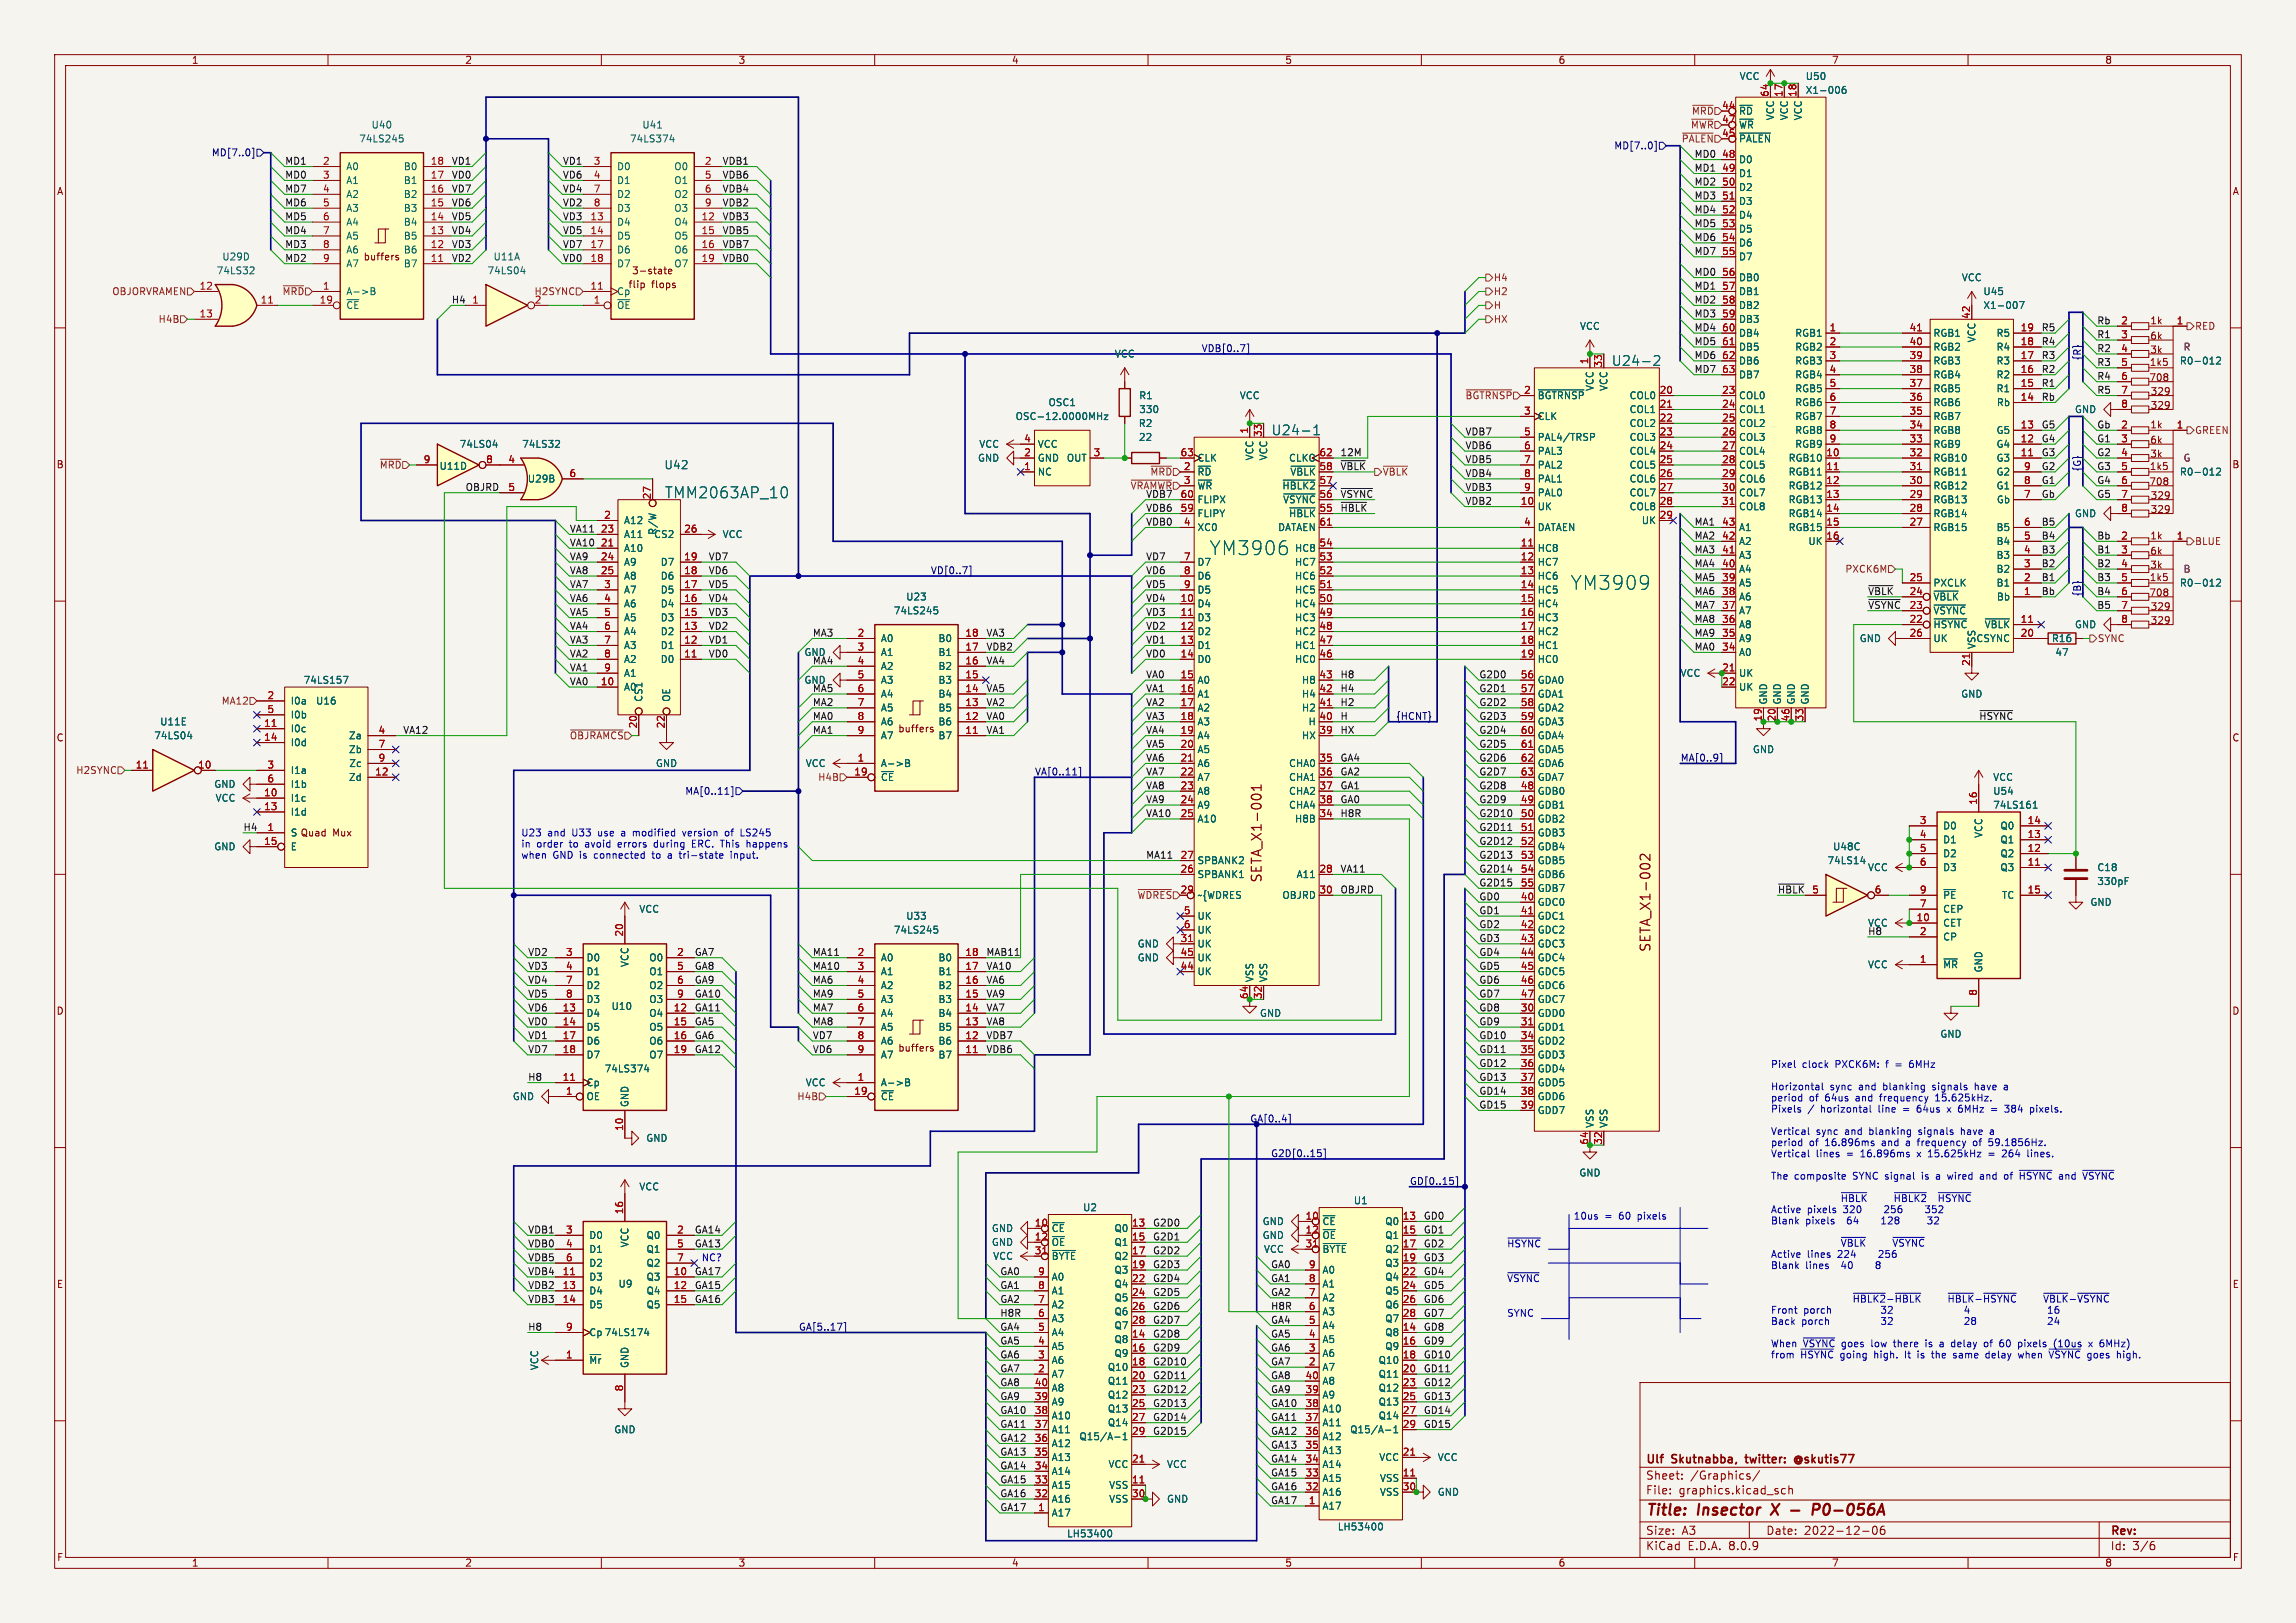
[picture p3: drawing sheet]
<svg xmlns="http://www.w3.org/2000/svg" width="420mm" height="297mm" viewBox="0 0 420 297" stroke-linecap="round" stroke-linejoin="round" font-family="sans-serif">
<defs><g id="words">
<g font-size="3.5" fill="#006464">
<text x="221.2" y="101.8">YM3906</text>
<text x="287.3" y="108.2">YM3909</text>
</g>
<text font-size="2.8" fill="#006464" x="121.5" y="91.4">TMM2063AP_10</text>
<g font-size="2.8" fill="#840000">
<text x="301" y="277.9">Title:</text>
<text x="310.6" y="277.9">Insector</text>
<text x="325" y="277.9">X</text>
<text x="334" y="277.9">P0-056A</text>
</g>
<g font-size="2.5" fill="#006464">
<text x="294.7" y="67.2">U24-2</text>
<text x="232.5" y="79.9">U24-1</text>
</g>
<g font-size="2.5" fill="#840000">
<text x="231.1" y="161.7" transform="rotate(-90 231.1 161.7)">SETA_X1-001</text>
<text x="302.2" y="174.4" transform="rotate(-90 302.2 174.4)">SETA_X1-002</text>
</g>
<text font-size="2.1" fill="#006464" x="121.5" y="86.1">U42</text>
<g font-size="2.1" fill="#840000">
<text x="301" y="268.2">Ulf</text>
<text x="305.9" y="268.2">Skutnabba,</text>
<text x="320" y="268.2">twitter:</text>
<text x="329.6" y="268.2">@skutis77</text>
<text x="301" y="273.7">File:</text>
<text x="301" y="271">Sheet:</text>
<text x="307.1" y="273.7">graphics.kicad_sch</text>
<text x="309.2" y="271">/Graphics/</text>
<text x="301" y="281.1">Size:</text>
<text x="307.6" y="281.1">A3</text>
<text x="323" y="281.1">Date:</text>
<text x="330" y="281.1">2022-12-06</text>
<text x="386" y="281.3">Rev:</text>
<text x="301" y="283.9">KiCad</text>
<text x="308.7" y="283.9">E.D.A.</text>
<text x="316.3" y="283.9">8.0.9</text>
<text x="386" y="283.9">Id:</text>
<text x="390.1" y="283.9">3/6</text>
</g>
<g font-size="1.8" fill="#840000">
<text x="35" y="11.9">1</text>
<text x="85" y="11.9">2</text>
<text x="135" y="11.9">3</text>
<text x="185" y="11.9">4</text>
<text x="235" y="11.9">5</text>
<text x="285" y="11.9">6</text>
<text x="335" y="11.9">7</text>
<text x="385" y="11.9">8</text>
<text x="10.3" y="35.9">A</text>
<text x="408.3" y="35.9">A</text>
<text x="66.4" y="47.9">buffers</text>
<text x="114.9" y="52.9">flip</text>
<text x="115.5" y="50.4">3-state</text>
<text x="119.2" y="52.9">flops</text>
<text x="393.2" y="59.5">1k</text>
<text x="393.2" y="64.9">3k</text>
<text x="393.2" y="62.3">6k</text>
<text x="393" y="70">708</text>
<text x="393.1" y="67.2">1k5</text>
<text x="393.3" y="75">329</text>
<text x="393.3" y="72.5">329</text>
<text x="393.2" y="78.6">1k</text>
<text x="393.2" y="83.9">3k</text>
<text x="393.2" y="81.4">6k</text>
<text x="10.3" y="85.9">B</text>
<text x="393" y="89">708</text>
<text x="393.1" y="86.2">1k5</text>
<text x="408.2" y="85.9">B</text>
<text x="393.3" y="94.1">329</text>
<text x="393.3" y="91.6">329</text>
<text x="393.2" y="98.9">1k</text>
<text x="393.2" y="101.7">6k</text>
<text x="393.1" y="106.5">1k5</text>
<text x="393.2" y="104.3">3k</text>
<text x="393" y="109.3">708</text>
<text x="393.3" y="111.9">329</text>
<text x="393.3" y="114.4">329</text>
<text x="10.3" y="135.9">C</text>
<text x="164.2" y="134.2">buffers</text>
<text x="408.2" y="135.9">C</text>
<text x="53.1" y="153.3">S Quad</text>
<text x="60.9" y="153.3">Mux</text>
<text x="10.3" y="185.9">D</text>
<text x="408.2" y="185.9">D</text>
<text x="164.2" y="192.6">buffers</text>
<text x="10.3" y="235.9">E</text>
<text x="408.3" y="235.9">E</text>
<text x="10.3" y="285.9">F</text>
<text x="35" y="286.9">1</text>
<text x="85" y="286.9">2</text>
<text x="135" y="286.9">3</text>
<text x="185" y="286.9">4</text>
<text x="235" y="286.9">5</text>
<text x="285" y="286.9">6</text>
<text x="335" y="286.9">7</text>
<text x="385" y="286.9">8</text>
<text x="408.3" y="285.9">F</text>
</g>
<g font-size="1.8" fill="#006464">
<text x="318.1" y="14.8">VCC</text>
<text x="330.2" y="14.8">U50</text>
<text x="330.2" y="17.4">X1-006</text>
<text x="67.9" y="23.7">U40</text>
<text x="117.4" y="23.7">U41</text>
<text x="318" y="21.2">~{RD}</text>
<text x="318" y="23.7">~{WR}</text>
<text x="324.7" y="22.1" transform="rotate(-90 324.7 22.1)">VCC</text>
<text x="327.3" y="22.1" transform="rotate(-90 327.3 22.1)">VCC</text>
<text x="329.8" y="22.1" transform="rotate(-90 329.8 22.1)">VCC</text>
<text x="65.6" y="26.3">74LS245</text>
<text x="115.1" y="26.3">74LS374</text>
<text x="318" y="26.3">~{PALEN}</text>
<text x="63.2" y="31.3">A0</text>
<text x="63.2" y="33.9">A1</text>
<text x="73.8" y="33.9">B1</text>
<text x="73.8" y="31.3">B0</text>
<text x="112.8" y="31.3">D0</text>
<text x="112.8" y="33.9">D1</text>
<text x="123.2" y="31.3">O0</text>
<text x="123.2" y="33.9">O1</text>
<text x="318" y="30.1">D0</text>
<text x="318" y="32.6">D1</text>
<text x="318" y="35.2">D2</text>
<text x="63.2" y="36.4">A2</text>
<text x="63.2" y="39">A3</text>
<text x="63.2" y="41.5">A4</text>
<text x="73.8" y="41.5">B4</text>
<text x="73.8" y="39">B3</text>
<text x="73.8" y="36.4">B2</text>
<text x="112.8" y="41.5">D4</text>
<text x="112.8" y="36.4">D2</text>
<text x="112.8" y="39">D3</text>
<text x="123.2" y="41.5">O4</text>
<text x="123.2" y="36.4">O2</text>
<text x="123.2" y="39">O3</text>
<text x="318" y="37.7">D3</text>
<text x="318" y="40.2">D4</text>
<text x="40.6" y="47.9">U29D</text>
<text x="63.2" y="44">A5</text>
<text x="63.2" y="46.6">A6</text>
<text x="73.8" y="46.6">B6</text>
<text x="73.8" y="44">B5</text>
<text x="90.2" y="47.9">U11A</text>
<text x="112.8" y="44">D5</text>
<text x="112.8" y="46.6">D6</text>
<text x="123.2" y="44">O5</text>
<text x="123.2" y="46.6">O6</text>
<text x="318" y="42.8">D5</text>
<text x="318" y="45.3">D6</text>
<text x="318" y="47.9">D7</text>
<text x="39.5" y="50.4">74LS32</text>
<text x="63.2" y="49.1">A7</text>
<text x="73.8" y="49.1">B7</text>
<text x="89.1" y="50.4">74LS04</text>
<text x="112.8" y="49.1">D7</text>
<text x="123.2" y="49.1">O7</text>
<text x="318" y="51.7">DB0</text>
<text x="358.8" y="51.7">VCC</text>
<text x="63.2" y="54.2">A-&gt;B</text>
<text x="63.2" y="56.7">~{CE}</text>
<text x="112.8" y="56.7">~{OE}</text>
<text x="112.8" y="54.2">Cp</text>
<text x="318" y="54.2">DB1</text>
<text x="318" y="56.7">DB2</text>
<text x="318" y="59.3">DB3</text>
<text x="362.7" y="54.2">U45</text>
<text x="362.7" y="56.7">X1-007</text>
<text x="203.8" y="65.6">VCC</text>
<text x="288.9" y="60.6">VCC</text>
<text x="318" y="61.8">DB4</text>
<text x="318" y="64.4">DB5</text>
<text x="328.3" y="61.8">RGB1</text>
<text x="328.3" y="64.4">RGB2</text>
<text x="353.6" y="64.4">RGB2</text>
<text x="353.6" y="61.8">RGB1</text>
<text x="361.5" y="62.8" transform="rotate(-90 361.5 62.8)">VCC</text>
<text x="365.1" y="64.4">R4</text>
<text x="365.1" y="61.8">R5</text>
<text x="291.7" y="71.6" transform="rotate(-90 291.7 71.6)">VCC</text>
<text x="294.2" y="71.6" transform="rotate(-90 294.2 71.6)">VCC</text>
<text x="318" y="66.9">DB6</text>
<text x="318" y="69.4">DB7</text>
<text x="328.3" y="66.9">RGB3</text>
<text x="328.3" y="69.4">RGB4</text>
<text x="328.3" y="72">RGB5</text>
<text x="353.6" y="72">RGB5</text>
<text x="353.6" y="69.4">RGB4</text>
<text x="353.6" y="66.9">RGB3</text>
<text x="365.1" y="72">R1</text>
<text x="365.1" y="69.4">R2</text>
<text x="365.1" y="66.9">R3</text>
<text x="398.6" y="66.9">R0-012</text>
<text x="185.7" y="77.1">OSC-12.0000MHz</text>
<text x="191.7" y="74.5">OSC1</text>
<text x="208.3" y="73.3">R1</text>
<text x="208.3" y="75.8">330</text>
<text x="226.7" y="73.3">VCC</text>
<text x="281.2" y="73.3">~{BGTRNSP}</text>
<text x="281.2" y="77.1">CLK</text>
<text x="298" y="73.3">COL0</text>
<text x="298" y="75.8">COL1</text>
<text x="318" y="73.3">COL0</text>
<text x="318" y="75.8">COL1</text>
<text x="328.3" y="74.5">RGB6</text>
<text x="328.3" y="77.1">RGB7</text>
<text x="353.6" y="77.1">RGB7</text>
<text x="353.6" y="74.5">RGB6</text>
<text x="365.2" y="74.5">Rb</text>
<text x="379.5" y="75.8">GND</text>
<text x="84" y="82.1">74LS04</text>
<text x="95.4" y="82.1">74LS32</text>
<text x="179" y="82.1">VCC</text>
<text x="189.7" y="82.1">VCC</text>
<text x="208.2" y="78.3">R2</text>
<text x="208.2" y="80.9">22</text>
<text x="281.2" y="80.9">PAL4/TRSP</text>
<text x="281.2" y="83.4">PAL3</text>
<text x="298" y="78.3">COL2</text>
<text x="298" y="80.9">COL3</text>
<text x="298" y="83.4">COL4</text>
<text x="318" y="78.3">COL2</text>
<text x="318" y="80.9">COL3</text>
<text x="318" y="83.4">COL4</text>
<text x="328.3" y="79.6">RGB8</text>
<text x="328.3" y="82.1">RGB9</text>
<text x="353.6" y="82.1">RGB9</text>
<text x="353.6" y="79.6">RGB8</text>
<text x="365.1" y="82.1">G4</text>
<text x="365.1" y="79.6">G5</text>
<text x="80.3" y="86.2">U11D</text>
<text x="96.4" y="88.5">U29B</text>
<text x="178.8" y="84.7">GND</text>
<text x="189.7" y="87.2">NC</text>
<text x="189.7" y="84.7">GND</text>
<text x="195.1" y="84.7">OUT</text>
<text x="218.9" y="87.2">~{RD}</text>
<text x="218.9" y="89.8">~{WR}</text>
<text x="218.9" y="84.7">CLK</text>
<text x="229.5" y="84.3" transform="rotate(-90 229.5 84.3)">VCC</text>
<text x="232" y="84.3" transform="rotate(-90 232 84.3)">VCC</text>
<text x="234.5" y="89.8">~{HBLK2}</text>
<text x="235.7" y="84.7">CLKO</text>
<text x="235.9" y="87.2">~{VBLK}</text>
<text x="281.2" y="86">PAL2</text>
<text x="281.2" y="88.5">PAL1</text>
<text x="298" y="86">COL5</text>
<text x="298" y="88.5">COL6</text>
<text x="318" y="86">COL5</text>
<text x="318" y="88.5">COL6</text>
<text x="327.1" y="84.7">RGB10</text>
<text x="327.1" y="87.2">RGB11</text>
<text x="327.1" y="89.8">RGB12</text>
<text x="353.6" y="89.8">RGB12</text>
<text x="353.6" y="87.2">RGB11</text>
<text x="353.6" y="84.7">RGB10</text>
<text x="365.1" y="84.7">G3</text>
<text x="365.1" y="89.8">G1</text>
<text x="365.1" y="87.2">G2</text>
<text x="398.6" y="87.2">R0-012</text>
<text x="218.9" y="94.8">FLIPY</text>
<text x="218.9" y="92.3">FLIPX</text>
<text x="234.6" y="92.3">~{VSYNC}</text>
<text x="235.7" y="94.8">~{HBLK}</text>
<text x="281.2" y="93.6">UK</text>
<text x="281.2" y="91">PAL0</text>
<text x="298" y="91">COL7</text>
<text x="298" y="93.6">COL8</text>
<text x="318" y="91">COL7</text>
<text x="318" y="93.6">COL8</text>
<text x="327.1" y="92.3">RGB13</text>
<text x="327.1" y="94.8">RGB14</text>
<text x="353.6" y="94.8">RGB14</text>
<text x="353.6" y="92.3">RGB13</text>
<text x="365.2" y="92.3">Gb</text>
<text x="379.5" y="94.8">GND</text>
<text x="114" y="96.1">A12</text>
<text x="114" y="101.2">A10</text>
<text x="114" y="98.7">A11</text>
<text x="119.6" y="98.7">CS2</text>
<text x="120.2" y="98" transform="rotate(-90 120.2 98)">R/W</text>
<text x="132.1" y="98.7">VCC</text>
<text x="218.9" y="97.4">XC0</text>
<text x="233.7" y="97.4">DATAEN</text>
<text x="236.8" y="101.2">HC8</text>
<text x="281.2" y="101.2">HC8</text>
<text x="281.2" y="97.4">DATAEN</text>
<text x="300.2" y="96.1">UK</text>
<text x="318" y="99.9">A2</text>
<text x="318" y="97.4">A1</text>
<text x="327.1" y="97.4">RGB15</text>
<text x="330.7" y="99.9">UK</text>
<text x="353.6" y="97.4">RGB15</text>
<text x="365.1" y="99.9">B4</text>
<text x="365.1" y="97.4">B5</text>
<text x="114" y="103.7">A9</text>
<text x="114" y="106.3">A8</text>
<text x="120.8" y="106.3">D6</text>
<text x="120.8" y="103.7">D7</text>
<text x="218.9" y="103.7">D7</text>
<text x="218.9" y="106.3">D6</text>
<text x="236.8" y="106.3">HC6</text>
<text x="236.8" y="103.7">HC7</text>
<text x="281.2" y="103.7">HC7</text>
<text x="281.2" y="106.3">HC6</text>
<text x="318" y="107.5">A5</text>
<text x="318" y="105">A4</text>
<text x="318" y="102.5">A3</text>
<text x="353.6" y="107.5">PXCLK</text>
<text x="365.1" y="107.5">B1</text>
<text x="365.1" y="105">B2</text>
<text x="365.1" y="102.5">B3</text>
<text x="398.6" y="107.5">R0-012</text>
<text x="114" y="108.8">A7</text>
<text x="114" y="111.4">A6</text>
<text x="114" y="113.9">A5</text>
<text x="120.8" y="113.9">D3</text>
<text x="120.8" y="111.4">D4</text>
<text x="120.8" y="108.8">D5</text>
<text x="163.4" y="112.6">74LS245</text>
<text x="165.7" y="110.1">U23</text>
<text x="218.9" y="111.4">D4</text>
<text x="218.9" y="113.9">D3</text>
<text x="218.9" y="108.8">D5</text>
<text x="236.8" y="113.9">HC3</text>
<text x="236.8" y="111.4">HC4</text>
<text x="236.8" y="108.8">HC5</text>
<text x="281.2" y="108.8">HC5</text>
<text x="281.2" y="111.4">HC4</text>
<text x="281.2" y="113.9">HC3</text>
<text x="318" y="112.6">A7</text>
<text x="318" y="110.1">A6</text>
<text x="353.6" y="112.6">~{VSYNC}</text>
<text x="353.6" y="110.1">~{VBLK}</text>
<text x="365.2" y="110.1">Bb</text>
<text x="114" y="116.4">A4</text>
<text x="114" y="119">A3</text>
<text x="120.8" y="119">D1</text>
<text x="120.8" y="116.4">D2</text>
<text x="161" y="117.7">A0</text>
<text x="171.6" y="117.7">B0</text>
<text x="218.9" y="116.4">D2</text>
<text x="218.9" y="119">D1</text>
<text x="236.8" y="119">HC1</text>
<text x="236.8" y="116.4">HC2</text>
<text x="281.2" y="116.4">HC2</text>
<text x="281.2" y="119">HC1</text>
<text x="318" y="117.7">A9</text>
<text x="318" y="115.2">A8</text>
<text x="340.1" y="117.7">GND</text>
<text x="353.6" y="115.2">~{HSYNC} ~{VBLK}</text>
<text x="353.6" y="117.7">UK</text>
<text x="361.4" y="117.7">CSYNC</text>
<text x="361.5" y="118.9" transform="rotate(-90 361.5 118.9)">VSS</text>
<text x="375.2" y="117.7">R16</text>
<text x="379.5" y="115.2">GND</text>
<text x="55.4" y="125.3">74LS157</text>
<text x="114" y="121.5">A2</text>
<text x="114" y="124.1">A1</text>
<text x="120.8" y="121.5">D0</text>
<text x="147" y="125.3">GND</text>
<text x="147" y="120.2">GND</text>
<text x="148.6" y="121.7">MA4</text>
<text x="161" y="120.2">A1</text>
<text x="161" y="122.8">A2</text>
<text x="161" y="125.3">A3</text>
<text x="171.6" y="125.3">B3</text>
<text x="171.6" y="122.8">B2</text>
<text x="171.6" y="120.2">B1</text>
<text x="218.9" y="121.5">D0</text>
<text x="218.9" y="125.3">A0</text>
<text x="236.8" y="121.5">HC0</text>
<text x="238" y="125.3">H8</text>
<text x="281.2" y="121.5">HC0</text>
<text x="281.2" y="125.3">GDA0</text>
<text x="307.3" y="124.1">VCC</text>
<text x="318" y="124.1">UK</text>
<text x="318" y="120.2">A0</text>
<text x="375.9" y="120.2">47</text>
<text x="53.1" y="129.1">I0a</text>
<text x="53.1" y="131.7">I0b</text>
<text x="57.7" y="129.1">U16</text>
<text x="114" y="126.6">A0</text>
<text x="117.7" y="128.5" transform="rotate(-90 117.7 128.5)">CS1</text>
<text x="122.8" y="128.5" transform="rotate(-90 122.8 128.5)">OE</text>
<text x="148.6" y="126.7">MA5</text>
<text x="161" y="127.9">A4</text>
<text x="161" y="130.4">A5</text>
<text x="171.6" y="130.4">B5</text>
<text x="171.6" y="127.9">B4</text>
<text x="218.9" y="127.9">A1</text>
<text x="218.9" y="130.4">A2</text>
<text x="238" y="130.4">H2</text>
<text x="238" y="127.9">H4</text>
<text x="281.2" y="127.9">GDA1</text>
<text x="281.2" y="130.4">GDA2</text>
<text x="318" y="126.6">UK</text>
<text x="323.4" y="129" transform="rotate(-90 323.4 129)">GND</text>
<text x="326" y="129" transform="rotate(-90 326 129)">GND</text>
<text x="328.5" y="129" transform="rotate(-90 328.5 129)">GND</text>
<text x="331.1" y="129" transform="rotate(-90 331.1 129)">GND</text>
<text x="358.6" y="127.9">GND</text>
<text x="28.1" y="135.5">74LS04</text>
<text x="29.2" y="132.9">U11E</text>
<text x="53.1" y="134.2">I0c</text>
<text x="53.1" y="136.8">I0d</text>
<text x="63.7" y="135.5">Za</text>
<text x="161" y="132.9">A6</text>
<text x="161" y="135.5">A7</text>
<text x="171.6" y="135.5">B7</text>
<text x="171.6" y="132.9">B6</text>
<text x="218.9" y="132.9">A3</text>
<text x="218.9" y="135.5">A4</text>
<text x="238" y="135.5">HX</text>
<text x="239.3" y="132.9">H</text>
<text x="281.2" y="132.9">GDA3</text>
<text x="281.2" y="135.5">GDA4</text>
<text x="53.1" y="141.8">I1a</text>
<text x="63.7" y="143.1">Zd</text>
<text x="63.7" y="138">Zb</text>
<text x="63.8" y="140.6">Zc</text>
<text x="119.9" y="140.6">GND</text>
<text x="147.3" y="140.6">VCC</text>
<text x="161" y="140.6">A-&gt;B</text>
<text x="161" y="143.1">~{CE}</text>
<text x="218.9" y="138">A5</text>
<text x="218.9" y="140.6">A6</text>
<text x="218.9" y="143.1">A7</text>
<text x="235.7" y="140.6">CHA0</text>
<text x="235.7" y="143.1">CHA1</text>
<text x="281.2" y="138">GDA5</text>
<text x="281.2" y="140.6">GDA6</text>
<text x="281.2" y="143.1">GDA7</text>
<text x="320.5" y="138">GND</text>
<text x="364.5" y="143.1">VCC</text>
<text x="39.1" y="144.4">GND</text>
<text x="39.3" y="146.9">VCC</text>
<text x="53.1" y="146.9">I1c</text>
<text x="53.1" y="149.5">I1d</text>
<text x="53.1" y="144.4">I1b</text>
<text x="218.9" y="145.6">A8</text>
<text x="218.9" y="148.2">A9</text>
<text x="235.7" y="145.6">CHA2</text>
<text x="235.7" y="148.2">CHA4</text>
<text x="281.2" y="145.6">GDB0</text>
<text x="281.2" y="148.2">GDB1</text>
<text x="364.5" y="145.6">U54</text>
<text x="364.5" y="148.2">74LS161</text>
<text x="39.1" y="155.8">GND</text>
<text x="53.1" y="155.8">E</text>
<text x="53.1" y="153.3">S</text>
<text x="218.9" y="150.7">A10</text>
<text x="236.8" y="150.7">H8B</text>
<text x="281.2" y="150.7">GDB2</text>
<text x="281.2" y="153.3">GDB3</text>
<text x="281.2" y="155.8">GDB4</text>
<text x="335.2" y="155.8">U48C</text>
<text x="355.3" y="152">D0</text>
<text x="355.3" y="154.5">D1</text>
<text x="362.8" y="153.4" transform="rotate(-90 362.8 153.4)">VCC</text>
<text x="365.8" y="154.5">Q1</text>
<text x="365.8" y="152">Q0</text>
<text x="218.9" y="160.9">SPBANK1</text>
<text x="218.9" y="158.3">SPBANK2</text>
<text x="237.1" y="160.9">A11</text>
<text x="281.2" y="158.3">GDB5</text>
<text x="281.2" y="160.9">GDB6</text>
<text x="334.2" y="158.3">74LS14</text>
<text x="341.6" y="159.6">VCC</text>
<text x="355.3" y="157.1">D2</text>
<text x="355.3" y="159.6">D3</text>
<text x="365.8" y="159.6">Q3</text>
<text x="365.8" y="157.1">Q2</text>
<text x="383.5" y="159.6">C18</text>
<text x="116.8" y="167.2">VCC</text>
<text x="218.9" y="164.7">~{WDRES</text>
<text x="234.5" y="164.7">OBJRD</text>
<text x="281.2" y="166">GDC0</text>
<text x="281.2" y="163.4">GDB7</text>
<text x="355.3" y="167.2">CEP</text>
<text x="355.3" y="164.7">~{PE}</text>
<text x="366.1" y="164.7">TC</text>
<text x="382.3" y="166">GND</text>
<text x="383.5" y="162.2">330pF</text>
<text x="163.4" y="171">74LS245</text>
<text x="165.7" y="168.5">U33</text>
<text x="208" y="173.6">GND</text>
<text x="218.9" y="173.6">UK</text>
<text x="218.9" y="168.5">UK</text>
<text x="218.9" y="171">UK</text>
<text x="281.2" y="168.5">GDC1</text>
<text x="281.2" y="171">GDC2</text>
<text x="281.2" y="173.6">GDC3</text>
<text x="341.6" y="169.8">VCC</text>
<text x="341.6" y="171.2">H8</text>
<text x="355.3" y="169.8">CET</text>
<text x="355.3" y="172.3">CP</text>
<text x="107.2" y="176.1">D0</text>
<text x="107.2" y="178.7">D1</text>
<text x="115.2" y="177.1" transform="rotate(-90 115.2 177.1)">VCC</text>
<text x="118.7" y="176.1">O0</text>
<text x="118.7" y="178.7">O1</text>
<text x="161" y="176.1">A0</text>
<text x="161" y="178.7">A1</text>
<text x="171.6" y="178.7">B1</text>
<text x="171.6" y="176.1">B0</text>
<text x="208" y="176.1">GND</text>
<text x="218.9" y="178.7">UK</text>
<text x="218.9" y="176.1">UK</text>
<text x="229.5" y="179.8" transform="rotate(-90 229.5 179.8)">VSS</text>
<text x="232" y="179.8" transform="rotate(-90 232 179.8)">VSS</text>
<text x="281.2" y="176.1">GDC4</text>
<text x="281.2" y="178.7">GDC5</text>
<text x="341.6" y="177.4">VCC</text>
<text x="355.3" y="177.4">~{MR}</text>
<text x="362.8" y="178.1" transform="rotate(-90 362.8 178.1)">GND</text>
<text x="107.2" y="181.2">D2</text>
<text x="107.2" y="183.7">D3</text>
<text x="111.8" y="185">U10</text>
<text x="118.7" y="181.2">O2</text>
<text x="118.7" y="183.7">O3</text>
<text x="161" y="181.2">A2</text>
<text x="161" y="183.7">A3</text>
<text x="171.6" y="183.7">B3</text>
<text x="171.6" y="181.2">B2</text>
<text x="281.2" y="181.2">GDC6</text>
<text x="281.2" y="183.7">GDC7</text>
<text x="107.2" y="186.3">D4</text>
<text x="107.2" y="188.8">D5</text>
<text x="107.2" y="191.4">D6</text>
<text x="118.7" y="186.3">O4</text>
<text x="118.7" y="188.8">O5</text>
<text x="118.7" y="191.4">O6</text>
<text x="161" y="186.3">A4</text>
<text x="161" y="188.8">A5</text>
<text x="161" y="191.4">A6</text>
<text x="171.6" y="191.4">B6</text>
<text x="171.6" y="188.8">B5</text>
<text x="171.6" y="186.3">B4</text>
<text x="230.4" y="186.3">GND</text>
<text x="281.2" y="186.3">GDD0</text>
<text x="281.2" y="188.8">GDD1</text>
<text x="281.2" y="191.4">GDD2</text>
<text x="354.8" y="190.1">GND</text>
<text x="107.2" y="193.9">D7</text>
<text x="110.5" y="196.4">74LS374</text>
<text x="118.7" y="193.9">O7</text>
<text x="161" y="193.9">A7</text>
<text x="171.6" y="193.9">B7</text>
<text x="281.2" y="193.9">GDD3</text>
<text x="281.2" y="196.4">GDD4</text>
<text x="93.7" y="201.5">GND</text>
<text x="107.2" y="201.5">OE</text>
<text x="107.2" y="199">Cp</text>
<text x="115.2" y="202.7" transform="rotate(-90 115.2 202.7)">GND</text>
<text x="147.3" y="199">VCC</text>
<text x="161" y="199">A-&gt;B</text>
<text x="161" y="201.5">~{CE}</text>
<text x="281.2" y="199">GDD5</text>
<text x="281.2" y="201.5">GDD6</text>
<text x="118.1" y="209.1">GND</text>
<text x="281.2" y="204.1">GDD7</text>
<text x="291.7" y="206.5" transform="rotate(-90 291.7 206.5)">VSS</text>
<text x="294.2" y="206.5" transform="rotate(-90 294.2 206.5)">VSS</text>
<text x="288.8" y="215.5">GND</text>
<text x="116.8" y="218">VCC</text>
<text x="198" y="221.8">U2</text>
<text x="247.5" y="220.6">U1</text>
<text x="107.7" y="226.9">D0</text>
<text x="118.2" y="226.9">Q0</text>
<text x="181.3" y="225.7">GND</text>
<text x="192.3" y="225.7">~{CE}</text>
<text x="203.8" y="225.7">Q0</text>
<text x="230.9" y="226.9">GND</text>
<text x="230.9" y="224.4">GND</text>
<text x="241.8" y="224.4">~{CE}</text>
<text x="241.8" y="226.9">~{OE}</text>
<text x="253.3" y="224.4">Q0</text>
<text x="253.3" y="226.9">Q1</text>
<text x="107.7" y="229.5">D1</text>
<text x="107.7" y="232">D2</text>
<text x="115.2" y="228.4" transform="rotate(-90 115.2 228.4)">VCC</text>
<text x="118.2" y="229.5">Q1</text>
<text x="118.2" y="232">Q2</text>
<text x="181.3" y="228.2">GND</text>
<text x="181.6" y="230.7">VCC</text>
<text x="192.3" y="228.2">~{OE}</text>
<text x="192.3" y="230.7">~{BYTE}</text>
<text x="203.8" y="228.2">Q1</text>
<text x="203.8" y="230.7">Q2</text>
<text x="203.8" y="233.3">Q3</text>
<text x="231.1" y="229.5">VCC</text>
<text x="241.8" y="229.5">~{BYTE}</text>
<text x="241.8" y="233.3">A0</text>
<text x="253.3" y="229.5">Q2</text>
<text x="253.3" y="232">Q3</text>
<text x="107.7" y="234.5">D3</text>
<text x="107.7" y="237.1">D4</text>
<text x="107.7" y="239.6">D5</text>
<text x="113" y="235.8">U9</text>
<text x="118.2" y="234.5">Q3</text>
<text x="118.2" y="237.1">Q4</text>
<text x="118.2" y="239.6">Q5</text>
<text x="192.3" y="239.6">A2</text>
<text x="192.3" y="237.1">A1</text>
<text x="192.3" y="234.5">A0</text>
<text x="203.8" y="235.8">Q4</text>
<text x="203.8" y="238.4">Q5</text>
<text x="241.8" y="238.4">A2</text>
<text x="241.8" y="235.8">A1</text>
<text x="253.3" y="234.5">Q4</text>
<text x="253.3" y="237.1">Q5</text>
<text x="253.3" y="239.6">Q6</text>
<text x="107.7" y="244.7">Cp 74LS174</text>
<text x="192.3" y="244.7">A4</text>
<text x="192.3" y="242.2">A3</text>
<text x="203.8" y="246">Q8</text>
<text x="203.8" y="240.9">Q6</text>
<text x="203.8" y="243.4">Q7</text>
<text x="241.8" y="246">A5</text>
<text x="241.8" y="243.4">A4</text>
<text x="241.8" y="240.9">A3</text>
<text x="253.3" y="244.7">Q8</text>
<text x="253.3" y="242.2">Q7</text>
<text x="98.7" y="250.8" transform="rotate(-90 98.7 250.8)">VCC</text>
<text x="107.7" y="249.8">~{Mr}</text>
<text x="115.2" y="250.4" transform="rotate(-90 115.2 250.4)">GND</text>
<text x="192.3" y="249.8">A6</text>
<text x="192.3" y="247.2">A5</text>
<text x="202.5" y="251.1">Q10</text>
<text x="203.8" y="248.5">Q9</text>
<text x="241.8" y="251.1">A7</text>
<text x="241.8" y="248.5">A6</text>
<text x="252.1" y="249.8">Q10</text>
<text x="253.3" y="247.2">Q9</text>
<text x="192.3" y="252.3">A7</text>
<text x="192.3" y="257.4">A9</text>
<text x="192.3" y="254.9">A8</text>
<text x="202.5" y="253.6">Q11</text>
<text x="202.5" y="256.1">Q12</text>
<text x="241.8" y="256.1">A9</text>
<text x="241.8" y="253.6">A8</text>
<text x="252.1" y="252.3">Q11</text>
<text x="252.1" y="254.9">Q12</text>
<text x="252.1" y="257.4">Q13</text>
<text x="112.3" y="262.5">GND</text>
<text x="192.3" y="262.5">A11</text>
<text x="192.3" y="259.9">A10</text>
<text x="197.3" y="263.8">Q15/A-1</text>
<text x="202.5" y="258.7">Q13</text>
<text x="202.5" y="261.2">Q14</text>
<text x="241.8" y="263.8">A12</text>
<text x="241.8" y="261.2">A11</text>
<text x="241.8" y="258.7">A10</text>
<text x="246.9" y="262.5">Q15/A-1</text>
<text x="252.1" y="259.9">Q14</text>
<text x="192.3" y="267.6">A13</text>
<text x="192.3" y="265">A12</text>
<text x="202.7" y="268.8">VCC</text>
<text x="213.4" y="268.8">VCC</text>
<text x="241.8" y="268.8">A14</text>
<text x="241.8" y="266.3">A13</text>
<text x="252.2" y="267.6">VCC</text>
<text x="262.9" y="267.6">VCC</text>
<text x="192.3" y="275.2">A16</text>
<text x="192.3" y="272.6">A15</text>
<text x="192.3" y="270.1">A14</text>
<text x="202.8" y="272.6">VSS</text>
<text x="202.8" y="275.2">VSS</text>
<text x="213.4" y="275.2">GND</text>
<text x="241.8" y="273.9">A16</text>
<text x="241.8" y="271.4">A15</text>
<text x="252.3" y="271.4">VSS</text>
<text x="252.3" y="273.9">VSS</text>
<text x="262.9" y="273.9">GND</text>
<text x="192.3" y="277.7">A17</text>
<text x="195.1" y="281.5">LH53400</text>
<text x="241.8" y="276.5">A17</text>
<text x="244.6" y="280.3">LH53400</text>
</g>
<g font-size="1.8" fill="#a90000">
<text x="323.6" y="17.8" transform="rotate(-90 323.6 17.8)">64</text>
<text x="326.1" y="17.8" transform="rotate(-90 326.1 17.8)">17</text>
<text x="328.7" y="17.8" transform="rotate(-90 328.7 17.8)">18</text>
<text x="314.9" y="20.1">44</text>
<text x="314.9" y="22.6">47</text>
<text x="314.9" y="25.1">45</text>
<text x="314.9" y="29">48</text>
<text x="59" y="30.2">2</text>
<text x="59" y="32.8">3</text>
<text x="59" y="35.3">4</text>
<text x="78.7" y="35.3">16</text>
<text x="78.7" y="32.8">17</text>
<text x="78.7" y="30.2">18</text>
<text x="108.5" y="30.2">3</text>
<text x="108.5" y="32.8">4</text>
<text x="108.5" y="35.3">7</text>
<text x="128.8" y="30.2">2</text>
<text x="128.8" y="32.8">5</text>
<text x="128.8" y="35.3">6</text>
<text x="314.9" y="31.5">49</text>
<text x="314.9" y="34">50</text>
<text x="59" y="37.8">5</text>
<text x="59" y="40.4">6</text>
<text x="78.7" y="40.4">14</text>
<text x="78.7" y="37.8">15</text>
<text x="107.9" y="40.4">13</text>
<text x="108.5" y="37.8">8</text>
<text x="128.2" y="40.4">12</text>
<text x="128.8" y="37.8">9</text>
<text x="314.9" y="36.6">51</text>
<text x="314.9" y="39.1">52</text>
<text x="314.9" y="41.7">53</text>
<text x="59" y="42.9">7</text>
<text x="59" y="45.5">8</text>
<text x="78.7" y="45.5">12</text>
<text x="78.7" y="42.9">13</text>
<text x="107.9" y="42.9">14</text>
<text x="107.9" y="45.5">17</text>
<text x="128.2" y="42.9">15</text>
<text x="128.2" y="45.5">16</text>
<text x="314.9" y="44.2">54</text>
<text x="314.9" y="46.7">55</text>
<text x="36.4" y="53.1">12</text>
<text x="59" y="53.1">1</text>
<text x="59" y="48">9</text>
<text x="78.7" y="48">11</text>
<text x="107.9" y="53.1">11</text>
<text x="107.9" y="48">18</text>
<text x="128.2" y="48">19</text>
<text x="314.9" y="50.5">56</text>
<text x="314.9" y="53.1">57</text>
<text x="36.4" y="58.2">13</text>
<text x="47.6" y="55.6">11</text>
<text x="58.4" y="55.6">19</text>
<text x="86.3" y="55.6">1</text>
<text x="97.7" y="55.6">2</text>
<text x="108.5" y="55.6">1</text>
<text x="314.9" y="55.6">58</text>
<text x="314.9" y="58.2">59</text>
<text x="360.4" y="58.5" transform="rotate(-90 360.4 58.5)">42</text>
<text x="387.9" y="59.4">2</text>
<text x="398.1" y="59.4">1</text>
<text x="314.9" y="60.7">60</text>
<text x="314.9" y="63.2">61</text>
<text x="314.9" y="65.8">62</text>
<text x="334.6" y="60.7">1</text>
<text x="334.6" y="63.2">2</text>
<text x="334.6" y="65.8">3</text>
<text x="349.2" y="65.8">39</text>
<text x="349.2" y="63.2">40</text>
<text x="349.2" y="60.7">41</text>
<text x="369.5" y="65.8">17</text>
<text x="369.5" y="63.2">18</text>
<text x="369.5" y="60.7">19</text>
<text x="387.9" y="62">3</text>
<text x="387.9" y="64.5">4</text>
<text x="290.6" y="66.7" transform="rotate(-90 290.6 66.7)">1</text>
<text x="293.1" y="67.4" transform="rotate(-90 293.1 67.4)">33</text>
<text x="314.9" y="68.3">63</text>
<text x="334.6" y="68.3">4</text>
<text x="334.6" y="70.9">5</text>
<text x="349.2" y="70.9">37</text>
<text x="349.2" y="68.3">38</text>
<text x="369.5" y="70.9">15</text>
<text x="369.5" y="68.3">16</text>
<text x="387.9" y="67.1">5</text>
<text x="387.9" y="69.6">6</text>
<text x="278.7" y="72.1">2</text>
<text x="278.7" y="75.9">3</text>
<text x="303.5" y="72.1">20</text>
<text x="303.5" y="74.7">21</text>
<text x="303.5" y="77.2">22</text>
<text x="314.9" y="72.1">23</text>
<text x="314.9" y="74.7">24</text>
<text x="314.9" y="77.2">25</text>
<text x="334.6" y="73.4">6</text>
<text x="334.6" y="75.9">7</text>
<text x="349.2" y="75.9">35</text>
<text x="349.2" y="73.4">36</text>
<text x="369.5" y="73.4">14</text>
<text x="387.9" y="72.1">7</text>
<text x="387.9" y="74.7">8</text>
<text x="187.3" y="83.6">2</text>
<text x="187.3" y="81">4</text>
<text x="200" y="83.6">3</text>
<text x="215.9" y="83.6">63</text>
<text x="228.3" y="79.4" transform="rotate(-90 228.3 79.4)">1</text>
<text x="230.9" y="80.1" transform="rotate(-90 230.9 80.1)">33</text>
<text x="241.3" y="83.6">62</text>
<text x="278.7" y="79.8">5</text>
<text x="278.7" y="82.3">6</text>
<text x="303.5" y="79.8">23</text>
<text x="303.5" y="82.3">24</text>
<text x="314.9" y="79.8">26</text>
<text x="314.9" y="82.3">27</text>
<text x="334" y="83.6">10</text>
<text x="334.6" y="78.5">8</text>
<text x="334.6" y="81">9</text>
<text x="349.2" y="83.6">32</text>
<text x="349.2" y="81">33</text>
<text x="349.2" y="78.5">34</text>
<text x="369.5" y="83.6">11</text>
<text x="369.5" y="81">12</text>
<text x="369.5" y="78.5">13</text>
<text x="387.9" y="78.5">2</text>
<text x="387.9" y="81">3</text>
<text x="387.9" y="83.6">4</text>
<text x="398.1" y="78.5">1</text>
<text x="77.4" y="84.8">9</text>
<text x="88.8" y="84.8">8</text>
<text x="92.9" y="84.8">4</text>
<text x="92.9" y="89.9">5</text>
<text x="104.1" y="87.4">6</text>
<text x="187.3" y="86.1">1</text>
<text x="216.5" y="86.1">2</text>
<text x="216.5" y="88.6">3</text>
<text x="241.3" y="88.6">57</text>
<text x="241.3" y="86.1">58</text>
<text x="278.7" y="84.8">7</text>
<text x="278.7" y="87.4">8</text>
<text x="278.7" y="89.9">9</text>
<text x="303.5" y="84.8">25</text>
<text x="303.5" y="87.4">26</text>
<text x="303.5" y="89.9">27</text>
<text x="314.9" y="84.8">28</text>
<text x="314.9" y="87.4">29</text>
<text x="314.9" y="89.9">30</text>
<text x="334" y="86.1">11</text>
<text x="334" y="88.6">12</text>
<text x="349.2" y="88.6">30</text>
<text x="349.2" y="86.1">31</text>
<text x="370.1" y="88.6">8</text>
<text x="370.1" y="86.1">9</text>
<text x="387.9" y="86.1">5</text>
<text x="387.9" y="88.6">6</text>
<text x="110.4" y="95">2</text>
<text x="119.1" y="91.5" transform="rotate(-90 119.1 91.5)">27</text>
<text x="215.9" y="93.7">59</text>
<text x="215.9" y="91.2">60</text>
<text x="241.3" y="93.7">55</text>
<text x="241.3" y="91.2">56</text>
<text x="278.1" y="92.5">10</text>
<text x="303.5" y="92.5">28</text>
<text x="303.5" y="95">29</text>
<text x="314.9" y="92.5">31</text>
<text x="334" y="91.2">13</text>
<text x="334" y="93.7">14</text>
<text x="349.2" y="93.7">28</text>
<text x="349.2" y="91.2">29</text>
<text x="370.1" y="91.2">7</text>
<text x="387.9" y="91.2">7</text>
<text x="387.9" y="93.7">8</text>
<text x="109.8" y="100.1">21</text>
<text x="109.8" y="97.5">23</text>
<text x="125.1" y="97.5">26</text>
<text x="216.5" y="96.3">4</text>
<text x="241.3" y="100.1">54</text>
<text x="241.3" y="96.3">61</text>
<text x="278.1" y="100.1">11</text>
<text x="278.7" y="96.3">4</text>
<text x="314.9" y="101.3">41</text>
<text x="314.9" y="98.8">42</text>
<text x="314.9" y="96.3">43</text>
<text x="334" y="96.3">15</text>
<text x="334" y="98.8">16</text>
<text x="349.2" y="96.3">27</text>
<text x="370.1" y="101.3">4</text>
<text x="370.1" y="98.8">5</text>
<text x="370.1" y="96.3">6</text>
<text x="387.9" y="98.8">2</text>
<text x="387.9" y="101.3">3</text>
<text x="398.1" y="98.8">1</text>
<text x="109.8" y="102.6">24</text>
<text x="109.8" y="105.2">25</text>
<text x="110.4" y="107.7">3</text>
<text x="125.1" y="107.7">17</text>
<text x="125.1" y="105.2">18</text>
<text x="125.1" y="102.6">19</text>
<text x="216.5" y="102.6">7</text>
<text x="216.5" y="105.2">8</text>
<text x="216.5" y="107.7">9</text>
<text x="241.3" y="107.7">51</text>
<text x="241.3" y="105.2">52</text>
<text x="241.3" y="102.6">53</text>
<text x="278.1" y="102.6">12</text>
<text x="278.1" y="105.2">13</text>
<text x="278.1" y="107.7">14</text>
<text x="314.9" y="106.4">39</text>
<text x="314.9" y="103.9">40</text>
<text x="349.2" y="106.4">25</text>
<text x="370.1" y="106.4">2</text>
<text x="370.1" y="103.9">3</text>
<text x="387.9" y="103.9">4</text>
<text x="387.9" y="106.4">5</text>
<text x="110.4" y="110.2">4</text>
<text x="110.4" y="112.8">5</text>
<text x="125.1" y="112.8">15</text>
<text x="125.1" y="110.2">16</text>
<text x="215.9" y="110.2">10</text>
<text x="215.9" y="112.8">11</text>
<text x="241.3" y="112.8">49</text>
<text x="241.3" y="110.2">50</text>
<text x="278.1" y="110.2">15</text>
<text x="278.1" y="112.8">16</text>
<text x="314.9" y="111.5">37</text>
<text x="314.9" y="109">38</text>
<text x="349.2" y="111.5">23</text>
<text x="349.2" y="109">24</text>
<text x="370.1" y="109">1</text>
<text x="387.9" y="109">6</text>
<text x="387.9" y="111.5">7</text>
<text x="110.4" y="115.3">6</text>
<text x="110.4" y="117.9">7</text>
<text x="125.1" y="117.9">12</text>
<text x="125.1" y="115.3">13</text>
<text x="156.8" y="116.6">2</text>
<text x="156.8" y="119.1">3</text>
<text x="176.5" y="119.1">17</text>
<text x="176.5" y="116.6">18</text>
<text x="215.9" y="115.3">12</text>
<text x="215.9" y="117.9">13</text>
<text x="241.3" y="117.9">47</text>
<text x="241.3" y="115.3">48</text>
<text x="278.1" y="115.3">17</text>
<text x="278.1" y="117.9">18</text>
<text x="314.9" y="119.1">34</text>
<text x="314.9" y="116.6">35</text>
<text x="314.9" y="114">36</text>
<text x="349.2" y="114">22</text>
<text x="349.2" y="116.6">26</text>
<text x="369.5" y="114">11</text>
<text x="369.5" y="116.6">20</text>
<text x="387.9" y="114">8</text>
<text x="109.8" y="125.5">10</text>
<text x="110.4" y="120.4">8</text>
<text x="110.4" y="122.9">9</text>
<text x="125.1" y="120.4">11</text>
<text x="156.8" y="121.7">4</text>
<text x="156.8" y="124.2">5</text>
<text x="176.5" y="124.2">15</text>
<text x="176.5" y="121.7">16</text>
<text x="215.9" y="120.4">14</text>
<text x="215.9" y="124.2">15</text>
<text x="241.3" y="124.2">43</text>
<text x="241.3" y="120.4">46</text>
<text x="278.1" y="120.4">19</text>
<text x="278.1" y="124.2">56</text>
<text x="314.9" y="122.9">21</text>
<text x="314.9" y="125.5">22</text>
<text x="360.4" y="122" transform="rotate(-90 360.4 122)">21</text>
<text x="48.8" y="128">2</text>
<text x="48.8" y="130.6">5</text>
<text x="156.8" y="126.7">6</text>
<text x="156.8" y="129.3">7</text>
<text x="156.8" y="131.8">8</text>
<text x="176.5" y="131.8">12</text>
<text x="176.5" y="129.3">13</text>
<text x="176.5" y="126.7">14</text>
<text x="215.9" y="126.7">16</text>
<text x="215.9" y="129.3">17</text>
<text x="215.9" y="131.8">18</text>
<text x="241.3" y="131.8">40</text>
<text x="241.3" y="129.3">41</text>
<text x="241.3" y="126.7">42</text>
<text x="278.1" y="126.7">57</text>
<text x="278.1" y="129.3">58</text>
<text x="278.1" y="131.8">59</text>
<text x="48.2" y="133.1">11</text>
<text x="48.2" y="135.6">14</text>
<text x="69.1" y="134.4">4</text>
<text x="69.1" y="136.9">7</text>
<text x="116.6" y="133.4" transform="rotate(-90 116.6 133.4)">20</text>
<text x="121.7" y="133.4" transform="rotate(-90 121.7 133.4)">22</text>
<text x="156.8" y="134.4">9</text>
<text x="176.5" y="134.4">11</text>
<text x="215.9" y="134.4">19</text>
<text x="215.9" y="136.9">20</text>
<text x="241.3" y="134.4">39</text>
<text x="278.1" y="134.4">60</text>
<text x="278.1" y="136.9">61</text>
<text x="322.3" y="132.1" transform="rotate(-90 322.3 132.1)">19</text>
<text x="324.9" y="132.1" transform="rotate(-90 324.9 132.1)">20</text>
<text x="327.4" y="132.1" transform="rotate(-90 327.4 132.1)">46</text>
<text x="329.9" y="132.1" transform="rotate(-90 329.9 132.1)">33</text>
<text x="24.7" y="140.7">11</text>
<text x="36.2" y="140.7">10</text>
<text x="48.8" y="140.7">3</text>
<text x="48.8" y="143.3">6</text>
<text x="68.5" y="142">12</text>
<text x="69.1" y="139.4">9</text>
<text x="156.2" y="142">19</text>
<text x="156.8" y="139.4">1</text>
<text x="215.9" y="139.4">21</text>
<text x="215.9" y="142">22</text>
<text x="241.3" y="139.4">35</text>
<text x="241.3" y="142">36</text>
<text x="278.1" y="139.4">62</text>
<text x="278.1" y="142">63</text>
<text x="48.2" y="145.8">10</text>
<text x="48.2" y="148.3">13</text>
<text x="215.9" y="144.5">23</text>
<text x="215.9" y="147.1">24</text>
<text x="215.9" y="149.6">25</text>
<text x="241.3" y="149.6">34</text>
<text x="241.3" y="144.5">37</text>
<text x="241.3" y="147.1">38</text>
<text x="278.1" y="144.5">48</text>
<text x="278.1" y="147.1">49</text>
<text x="278.1" y="149.6">50</text>
<text x="361.7" y="147.4" transform="rotate(-90 361.7 147.4)">16</text>
<text x="48.2" y="154.7">15</text>
<text x="48.8" y="152.1">1</text>
<text x="278.1" y="152.1">51</text>
<text x="278.1" y="154.7">52</text>
<text x="351.1" y="150.9">3</text>
<text x="351.1" y="153.4">4</text>
<text x="351.1" y="156">5</text>
<text x="370.8" y="156">12</text>
<text x="370.8" y="153.4">13</text>
<text x="370.8" y="150.9">14</text>
<text x="215.9" y="159.8">26</text>
<text x="215.9" y="157.2">27</text>
<text x="241.3" y="159.8">28</text>
<text x="278.1" y="157.2">53</text>
<text x="278.1" y="159.8">54</text>
<text x="351.1" y="158.5">6</text>
<text x="370.8" y="158.5">11</text>
<text x="215.9" y="163.6">29</text>
<text x="216.5" y="167.4">5</text>
<text x="241.3" y="163.6">30</text>
<text x="278.1" y="164.8">40</text>
<text x="278.1" y="167.4">41</text>
<text x="278.1" y="162.3">55</text>
<text x="331.4" y="163.6">5</text>
<text x="342.8" y="163.6">6</text>
<text x="351.1" y="166.1">7</text>
<text x="351.1" y="163.6">9</text>
<text x="370.8" y="163.6">15</text>
<text x="114" y="171.5" transform="rotate(-90 114 171.5)">20</text>
<text x="215.9" y="172.5">31</text>
<text x="216.5" y="169.9">6</text>
<text x="278.1" y="169.9">42</text>
<text x="278.1" y="172.5">43</text>
<text x="350.5" y="168.7">10</text>
<text x="351.1" y="171.2">2</text>
<text x="103.4" y="175">3</text>
<text x="103.4" y="177.5">4</text>
<text x="123.8" y="175">2</text>
<text x="123.8" y="177.5">5</text>
<text x="156.8" y="175">2</text>
<text x="156.8" y="177.5">3</text>
<text x="176.5" y="177.5">17</text>
<text x="176.5" y="175">18</text>
<text x="215.9" y="177.5">44</text>
<text x="215.9" y="175">45</text>
<text x="278.1" y="175">44</text>
<text x="278.1" y="177.5">45</text>
<text x="351.1" y="176.3">1</text>
<text x="102.8" y="185.2">13</text>
<text x="103.4" y="180.1">7</text>
<text x="103.4" y="182.6">8</text>
<text x="123.1" y="185.2">12</text>
<text x="123.8" y="180.1">6</text>
<text x="123.8" y="182.6">9</text>
<text x="156.8" y="180.1">4</text>
<text x="156.8" y="182.6">5</text>
<text x="156.8" y="185.2">6</text>
<text x="176.5" y="185.2">14</text>
<text x="176.5" y="182.6">15</text>
<text x="176.5" y="180.1">16</text>
<text x="228.3" y="182.9" transform="rotate(-90 228.3 182.9)">64</text>
<text x="230.9" y="182.9" transform="rotate(-90 230.9 182.9)">32</text>
<text x="278.1" y="185.2">30</text>
<text x="278.1" y="180.1">46</text>
<text x="278.1" y="182.6">47</text>
<text x="361.7" y="182.3" transform="rotate(-90 361.7 182.3)">8</text>
<text x="102.8" y="187.7">14</text>
<text x="102.8" y="190.2">17</text>
<text x="123.1" y="187.7">15</text>
<text x="123.1" y="190.2">16</text>
<text x="156.8" y="187.7">7</text>
<text x="156.8" y="190.2">8</text>
<text x="176.5" y="190.2">12</text>
<text x="176.5" y="187.7">13</text>
<text x="278.1" y="187.7">31</text>
<text x="278.1" y="190.2">34</text>
<text x="102.8" y="197.9">11</text>
<text x="102.8" y="192.8">18</text>
<text x="123.1" y="192.8">19</text>
<text x="156.8" y="197.9">1</text>
<text x="156.8" y="192.8">9</text>
<text x="176.5" y="192.8">11</text>
<text x="278.1" y="192.8">35</text>
<text x="278.1" y="195.3">36</text>
<text x="278.1" y="197.9">37</text>
<text x="103.4" y="200.4">1</text>
<text x="156.2" y="200.4">19</text>
<text x="278.1" y="200.4">38</text>
<text x="278.1" y="202.9">39</text>
<text x="114" y="207.1" transform="rotate(-90 114 207.1)">10</text>
<text x="290.6" y="209.6" transform="rotate(-90 290.6 209.6)">64</text>
<text x="293.1" y="209.6" transform="rotate(-90 293.1 209.6)">32</text>
<text x="103.4" y="225.8">3</text>
<text x="114" y="222.3" transform="rotate(-90 114 222.3)">16</text>
<text x="123.8" y="225.8">2</text>
<text x="189.2" y="224.5">10</text>
<text x="189.2" y="227.1">12</text>
<text x="207" y="224.5">13</text>
<text x="207" y="227.1">15</text>
<text x="238.7" y="223.3">10</text>
<text x="238.7" y="225.8">12</text>
<text x="256.5" y="223.3">13</text>
<text x="256.5" y="225.8">15</text>
<text x="102.8" y="233.4">11</text>
<text x="103.4" y="228.3">4</text>
<text x="103.4" y="230.9">6</text>
<text x="123.1" y="233.4">10</text>
<text x="123.8" y="228.3">5</text>
<text x="123.8" y="230.9">7</text>
<text x="189.2" y="229.6">31</text>
<text x="189.8" y="233.4">9</text>
<text x="207" y="229.6">17</text>
<text x="207" y="232.2">19</text>
<text x="238.7" y="228.3">31</text>
<text x="239.3" y="232.2">9</text>
<text x="256.5" y="228.3">17</text>
<text x="256.5" y="230.9">19</text>
<text x="256.5" y="233.4">22</text>
<text x="102.8" y="236">13</text>
<text x="102.8" y="238.5">14</text>
<text x="123.1" y="236">12</text>
<text x="123.1" y="238.5">15</text>
<text x="189.8" y="238.5">7</text>
<text x="189.8" y="236">8</text>
<text x="207" y="234.7">22</text>
<text x="207" y="237.2">24</text>
<text x="207" y="239.8">26</text>
<text x="239.3" y="239.8">6</text>
<text x="239.3" y="237.2">7</text>
<text x="239.3" y="234.7">8</text>
<text x="256.5" y="236">24</text>
<text x="256.5" y="238.5">26</text>
<text x="103.4" y="243.6">9</text>
<text x="189.8" y="243.6">5</text>
<text x="189.8" y="241">6</text>
<text x="207" y="244.9">14</text>
<text x="207" y="242.3">28</text>
<text x="239.3" y="244.9">4</text>
<text x="239.3" y="242.3">5</text>
<text x="256.5" y="243.6">14</text>
<text x="256.5" y="241">28</text>
<text x="103.4" y="248.7">1</text>
<text x="189.8" y="251.2">2</text>
<text x="189.8" y="248.7">3</text>
<text x="189.8" y="246.1">4</text>
<text x="207" y="247.4">16</text>
<text x="207" y="249.9">18</text>
<text x="239.3" y="249.9">2</text>
<text x="239.3" y="247.4">3</text>
<text x="256.5" y="246.1">16</text>
<text x="256.5" y="248.7">18</text>
<text x="256.5" y="251.2">20</text>
<text x="114" y="254.7" transform="rotate(-90 114 254.7)">8</text>
<text x="189.2" y="256.3">39</text>
<text x="189.2" y="253.7">40</text>
<text x="207" y="252.5">20</text>
<text x="207" y="255">23</text>
<text x="207" y="257.6">25</text>
<text x="238.7" y="257.6">38</text>
<text x="238.7" y="255">39</text>
<text x="238.7" y="252.5">40</text>
<text x="256.5" y="253.7">23</text>
<text x="256.5" y="256.3">25</text>
<text x="189.2" y="263.9">36</text>
<text x="189.2" y="261.4">37</text>
<text x="189.2" y="258.8">38</text>
<text x="207" y="260.1">27</text>
<text x="207" y="262.6">29</text>
<text x="238.7" y="262.6">36</text>
<text x="238.7" y="260.1">37</text>
<text x="256.5" y="258.8">27</text>
<text x="256.5" y="261.4">29</text>
<text x="189.2" y="269">34</text>
<text x="189.2" y="266.4">35</text>
<text x="207" y="267.7">21</text>
<text x="238.7" y="267.7">34</text>
<text x="238.7" y="265.2">35</text>
<text x="256.5" y="266.4">21</text>
<text x="189.2" y="274.1">32</text>
<text x="189.2" y="271.5">33</text>
<text x="207" y="271.5">11</text>
<text x="207" y="274.1">30</text>
<text x="238.7" y="272.8">32</text>
<text x="238.7" y="270.3">33</text>
<text x="239.3" y="275.3">1</text>
<text x="256.5" y="270.3">11</text>
<text x="256.5" y="272.8">30</text>
<text x="189.8" y="276.6">1</text>
</g>
<g font-size="1.8" fill="#725600">
<text x="309.2" y="23.7">~{MWR}</text>
<text x="309.4" y="21.2">~{MRD}</text>
<text x="307.5" y="26.3">~{PALEN}</text>
<text x="273.2" y="51.7">H4</text>
<text x="20.4" y="54.2">OBJORVRAMEN</text>
<text x="28.9" y="59.3">H4B</text>
<text x="51.6" y="54.2">~{MRD}</text>
<text x="97.7" y="54.2">H2SYNC</text>
<text x="273.2" y="54.2">H2</text>
<text x="273.2" y="59.3">HX</text>
<text x="273.2" y="56.7">H</text>
<text x="401.4" y="60.6">RED</text>
<text x="268" y="73.3">~{BGTRNSP}</text>
<text x="401.4" y="79.6">GREEN</text>
<text x="69.4" y="86">~{MRD}</text>
<text x="206.7" y="89.8">~{VRAMWR}</text>
<text x="210.3" y="87.2">~{MRD}</text>
<text x="252.8" y="87.2">~{VBLK}</text>
<text x="401.4" y="99.9">BLUE</text>
<text x="337.5" y="105">PXCK6M</text>
<text x="383.6" y="117.7">SYNC</text>
<text x="40.5" y="129.1">MA12</text>
<text x="104.1" y="135.5">~{OBJRAMCS}</text>
<text x="13.8" y="141.8">H2SYNC</text>
<text x="149.6" y="143.1">H4B</text>
<text x="208" y="164.7">~{WDRES}</text>
<text x="145.7" y="201.5">H4B</text>
</g>
<g font-size="1.8" fill="#000084">
<text x="38.6" y="28.8">MD[7..0]</text>
<text x="295.2" y="27.5">MD[7..0]</text>
<text x="219.7" y="64.5">VDB[0..7]</text>
<text x="380.7" y="66" transform="rotate(-90 380.7 66)">{R}</text>
<text x="380.7" y="86.4" transform="rotate(-90 380.7 86.4)">{G}</text>
<text x="170.2" y="105.1">VD[0..7]</text>
<text x="380.7" y="109.2" transform="rotate(-90 380.7 109.2)">{B}</text>
<text x="255.3" y="131.8">{HCNT}</text>
<text x="189.2" y="142">VA[0..11]</text>
<text x="307.3" y="139.4">MA[0..9]</text>
<text x="125.2" y="145.6">MA[0..11]</text>
<text x="228.6" y="205.5">GA[0..4]</text>
<text x="232.4" y="211.8">G2D[0..15]</text>
<text x="257.8" y="216.9">GD[0..15]</text>
<text x="146" y="243.6">GA[5..17]</text>
</g>
<g font-size="1.8" fill="#0f0f0f">
<text x="309.9" y="28.9">MD0</text>
<text x="52.1" y="32.8">MD0</text>
<text x="52.1" y="35.3">MD7</text>
<text x="52.1" y="30.2">MD1</text>
<text x="82.5" y="30.2">VD1</text>
<text x="82.5" y="35.3">VD7</text>
<text x="82.5" y="32.8">VD0</text>
<text x="102.9" y="32.8">VD6</text>
<text x="102.9" y="30.2">VD1</text>
<text x="102.9" y="35.3">VD4</text>
<text x="132.1" y="35.3">VDB4</text>
<text x="132.1" y="32.8">VDB6</text>
<text x="132.1" y="30.2">VDB1</text>
<text x="309.9" y="34">MD2</text>
<text x="309.9" y="31.5">MD1</text>
<text x="52.1" y="37.8">MD6</text>
<text x="52.1" y="40.4">MD5</text>
<text x="82.5" y="40.4">VD5</text>
<text x="82.5" y="37.8">VD6</text>
<text x="102.9" y="40.4">VD3</text>
<text x="102.9" y="37.8">VD2</text>
<text x="132.1" y="40.4">VDB3</text>
<text x="132.1" y="37.8">VDB2</text>
<text x="309.9" y="39.1">MD4</text>
<text x="309.9" y="36.6">MD3</text>
<text x="309.9" y="41.6">MD5</text>
<text x="52.1" y="45.5">MD3</text>
<text x="52.1" y="48">MD2</text>
<text x="52.1" y="42.9">MD4</text>
<text x="82.5" y="48">VD2</text>
<text x="82.5" y="45.5">VD3</text>
<text x="82.5" y="42.9">VD4</text>
<text x="102.9" y="45.5">VD7</text>
<text x="102.9" y="48">VD0</text>
<text x="102.9" y="42.9">VD5</text>
<text x="132.1" y="45.5">VDB7</text>
<text x="132.1" y="48">VDB0</text>
<text x="132.1" y="42.9">VDB5</text>
<text x="309.9" y="46.7">MD7</text>
<text x="309.9" y="44.2">MD6</text>
<text x="309.9" y="50.5">MD0</text>
<text x="309.9" y="53.1">MD1</text>
<text x="309.9" y="58.2">MD3</text>
<text x="309.9" y="55.6">MD2</text>
<text x="383.5" y="59.4">Rb</text>
<text x="309.9" y="65.8">MD6</text>
<text x="309.9" y="60.7">MD4</text>
<text x="309.9" y="63.2">MD5</text>
<text x="383.5" y="62">R1</text>
<text x="383.5" y="64.5">R2</text>
<text x="309.9" y="68.3">MD7</text>
<text x="373.4" y="70.9">R1</text>
<text x="383.5" y="69.6">R4</text>
<text x="383.5" y="67">R3</text>
<text x="383.5" y="72.1">R5</text>
<text x="245.1" y="83.6">12M</text>
<text x="268" y="79.7">VDB7</text>
<text x="268" y="82.3">VDB6</text>
<text x="383.5" y="83.6">G2</text>
<text x="383.5" y="81">G1</text>
<text x="383.5" y="78.5">Gb</text>
<text x="85.1" y="89.9">OBJRD</text>
<text x="245.1" y="86.1">~{VBLK}</text>
<text x="268" y="87.4">VDB4</text>
<text x="268" y="89.9">VDB3</text>
<text x="268" y="84.8">VDB5</text>
<text x="383.5" y="86.1">G3</text>
<text x="383.5" y="88.6">G4</text>
<text x="209.5" y="91.2">VDB7</text>
<text x="209.5" y="93.7">VDB6</text>
<text x="245.1" y="93.7">~{HBLK}</text>
<text x="245.1" y="91.2">~{VSYNC}</text>
<text x="268" y="92.4">VDB2</text>
<text x="383.5" y="91.2">G5</text>
<text x="104.1" y="100.1">VA10</text>
<text x="104.1" y="97.5">VA11</text>
<text x="209.5" y="96.3">VDB0</text>
<text x="309.9" y="101.3">MA3</text>
<text x="309.9" y="96.3">MA1</text>
<text x="309.9" y="98.8">MA2</text>
<text x="383.5" y="101.3">B1</text>
<text x="383.5" y="98.8">Bb</text>
<text x="104.1" y="102.6">VA9</text>
<text x="104.1" y="107.7">VA7</text>
<text x="104.1" y="105.1">VA8</text>
<text x="129.5" y="102.6">VD7</text>
<text x="129.5" y="107.7">VD5</text>
<text x="129.5" y="105.1">VD6</text>
<text x="209.5" y="105.1">VD6</text>
<text x="209.5" y="102.6">VD7</text>
<text x="209.5" y="107.7">VD5</text>
<text x="309.9" y="106.4">MA5</text>
<text x="309.9" y="103.9">MA4</text>
<text x="373.4" y="106.4">B1</text>
<text x="383.5" y="103.9">B2</text>
<text x="383.5" y="106.4">B3</text>
<text x="104.1" y="110.2">VA6</text>
<text x="104.1" y="112.8">VA5</text>
<text x="129.5" y="110.2">VD4</text>
<text x="129.5" y="112.8">VD3</text>
<text x="209.5" y="110.2">VD4</text>
<text x="209.5" y="112.8">VD3</text>
<text x="309.9" y="111.5">MA7</text>
<text x="309.9" y="109">MA6</text>
<text x="341.6" y="109">~{VBLK} 24</text>
<text x="341.6" y="111.5">~{VSYNC}23</text>
<text x="383.5" y="111.5">B5</text>
<text x="383.5" y="109">B4</text>
<text x="104.1" y="115.3">VA4</text>
<text x="104.1" y="117.8">VA3</text>
<text x="129.5" y="117.8">VD1</text>
<text x="129.5" y="115.3">VD2</text>
<text x="148.6" y="116.6">MA3</text>
<text x="180.3" y="116.6">VA3</text>
<text x="180.3" y="119.1">VDB2</text>
<text x="209.5" y="117.8">VD1</text>
<text x="209.5" y="115.3">VD2</text>
<text x="309.9" y="114">MA8</text>
<text x="309.9" y="116.6">MA9</text>
<text x="309.9" y="119.1">MA0</text>
<text x="104.1" y="125.5">VA0</text>
<text x="104.1" y="122.9">VA1</text>
<text x="104.1" y="120.4">VA2</text>
<text x="129.5" y="120.4">VD0</text>
<text x="180.3" y="121.7">VA4</text>
<text x="209.5" y="124.2">VA0</text>
<text x="209.5" y="120.4">VD0</text>
<text x="245.1" y="124.2">H8</text>
<text x="270.5" y="124.2">G2D0</text>
<text x="148.6" y="129.3">MA2</text>
<text x="148.6" y="131.8">MA0</text>
<text x="180.3" y="126.7">VA5</text>
<text x="180.3" y="129.3">VA2</text>
<text x="180.3" y="131.8">VA0</text>
<text x="209.5" y="126.7">VA1</text>
<text x="209.5" y="129.3">VA2</text>
<text x="209.5" y="131.8">VA3</text>
<text x="245.1" y="126.7">H4</text>
<text x="245.1" y="131.8">H</text>
<text x="245.1" y="129.3">H2</text>
<text x="270.5" y="129.3">G2D2</text>
<text x="270.5" y="131.8">G2D3</text>
<text x="270.5" y="126.7">G2D1</text>
<text x="361.9" y="131.8">~{HSYNC}</text>
<text x="73.7" y="134.4">VA12</text>
<text x="148.6" y="134.4">MA1</text>
<text x="180.3" y="134.4">VA1</text>
<text x="209.5" y="134.4">VA4</text>
<text x="209.5" y="136.9">VA5</text>
<text x="245.1" y="134.4">HX</text>
<text x="270.5" y="136.9">G2D5</text>
<text x="270.5" y="134.4">G2D4</text>
<text x="209.5" y="142">VA7</text>
<text x="209.5" y="139.4">VA6</text>
<text x="245.1" y="139.4">GA4</text>
<text x="245.1" y="142">GA2</text>
<text x="270.5" y="139.4">G2D6</text>
<text x="270.5" y="142">G2D7</text>
<text x="209.5" y="149.6">VA10</text>
<text x="209.5" y="147.1">VA9</text>
<text x="209.5" y="144.5">VA8</text>
<text x="245.1" y="147.1">GA0</text>
<text x="245.1" y="144.5">GA1</text>
<text x="245.1" y="149.6">H8R</text>
<text x="270.5" y="149.6">G2D10</text>
<text x="270.5" y="144.5">G2D8</text>
<text x="270.5" y="147.1">G2D9</text>
<text x="270.5" y="152.1">G2D11</text>
<text x="270.5" y="154.7">G2D12</text>
<text x="209.5" y="157.2">MA11</text>
<text x="245.1" y="159.8">VA11</text>
<text x="270.5" y="157.2">G2D13</text>
<text x="270.5" y="159.8">G2D14</text>
<text x="245.1" y="163.6">OBJRD</text>
<text x="270.5" y="162.3">G2D15</text>
<text x="270.5" y="164.8">GD0</text>
<text x="270.5" y="167.4">GD1</text>
<text x="325.1" y="163.6">~{HBLK}5</text>
<text x="270.5" y="169.9">GD2</text>
<text x="270.5" y="172.5">GD3</text>
<text x="96.5" y="175">VD2</text>
<text x="96.5" y="177.5">VD3</text>
<text x="127" y="177.5">GA8</text>
<text x="127" y="175">GA7</text>
<text x="148.6" y="177.5">MA10</text>
<text x="148.6" y="175">MA11</text>
<text x="180.3" y="177.5">VA10</text>
<text x="180.3" y="175">MAB11</text>
<text x="270.5" y="177.5">GD5</text>
<text x="270.5" y="175">GD4</text>
<text x="96.5" y="185.2">VD6</text>
<text x="96.5" y="182.6">VD5</text>
<text x="96.5" y="180.1">VD4</text>
<text x="127" y="182.6">GA10</text>
<text x="127" y="180.1">GA9</text>
<text x="127" y="185.2">GA11</text>
<text x="148.6" y="180.1">MA6</text>
<text x="148.6" y="182.6">MA9</text>
<text x="148.6" y="185.2">MA7</text>
<text x="180.3" y="182.6">VA9</text>
<text x="180.3" y="185.2">VA7</text>
<text x="180.3" y="180.1">VA6</text>
<text x="270.5" y="180.1">GD6</text>
<text x="270.5" y="182.6">GD7</text>
<text x="270.5" y="185.2">GD8</text>
<text x="96.5" y="187.7">VD0</text>
<text x="96.5" y="190.2">VD1</text>
<text x="127" y="190.2">GA6</text>
<text x="127" y="187.7">GA5</text>
<text x="148.6" y="187.7">MA8</text>
<text x="148.6" y="190.2">VD7</text>
<text x="180.3" y="190.2">VDB7</text>
<text x="180.3" y="187.7">VA8</text>
<text x="270.5" y="190.2">GD10</text>
<text x="270.5" y="187.7">GD9</text>
<text x="96.5" y="197.9">H8</text>
<text x="96.5" y="192.8">VD7</text>
<text x="127" y="192.8">GA12</text>
<text x="148.6" y="192.8">VD6</text>
<text x="180.3" y="192.8">VDB6</text>
<text x="270.5" y="195.3">GD12</text>
<text x="270.5" y="197.9">GD13</text>
<text x="270.5" y="192.8">GD11</text>
<text x="270.5" y="200.4">GD14</text>
<text x="270.5" y="202.9">GD15</text>
<text x="96.5" y="225.8">VDB1</text>
<text x="127" y="225.8">GA14</text>
<text x="210.8" y="227.1">G2D1</text>
<text x="210.8" y="224.5">G2D0</text>
<text x="260.3" y="225.8">GD1</text>
<text x="260.3" y="223.3">GD0</text>
<text x="96.5" y="230.9">VDB5</text>
<text x="96.5" y="228.3">VDB0</text>
<text x="96.5" y="233.4">VDB4</text>
<text x="127" y="233.4">GA17</text>
<text x="127" y="228.3">GA13</text>
<text x="182.9" y="233.4">GA0</text>
<text x="210.8" y="232.1">G2D3</text>
<text x="210.8" y="229.6">G2D2</text>
<text x="232.4" y="232.1">GA0</text>
<text x="260.3" y="230.9">GD3</text>
<text x="260.3" y="228.3">GD2</text>
<text x="260.3" y="233.4">GD4</text>
<text x="96.5" y="236">VDB2</text>
<text x="96.5" y="238.5">VDB3</text>
<text x="127" y="236">GA15</text>
<text x="127" y="238.5">GA16</text>
<text x="182.9" y="236">GA1</text>
<text x="182.9" y="238.5">GA2</text>
<text x="210.8" y="237.2">G2D5</text>
<text x="210.8" y="239.8">G2D6</text>
<text x="210.8" y="234.7">G2D4</text>
<text x="232.4" y="234.7">GA1</text>
<text x="232.4" y="237.2">GA2</text>
<text x="232.4" y="239.8">H8R</text>
<text x="260.3" y="238.5">GD6</text>
<text x="260.3" y="236">GD5</text>
<text x="96.5" y="243.6">H8</text>
<text x="182.9" y="243.6">GA4</text>
<text x="182.9" y="241">H8R</text>
<text x="210.8" y="244.8">G2D8</text>
<text x="210.8" y="242.3">G2D7</text>
<text x="232.4" y="244.8">GA5</text>
<text x="232.4" y="242.3">GA4</text>
<text x="260.3" y="241">GD7</text>
<text x="260.3" y="243.6">GD8</text>
<text x="182.9" y="251.2">GA7</text>
<text x="182.9" y="248.7">GA6</text>
<text x="182.9" y="246.1">GA5</text>
<text x="210.8" y="249.9">G2D10</text>
<text x="210.8" y="247.4">G2D9</text>
<text x="232.4" y="247.4">GA6</text>
<text x="232.4" y="249.9">GA7</text>
<text x="260.3" y="246.1">GD9</text>
<text x="260.3" y="248.7">GD10</text>
<text x="260.3" y="251.2">GD11</text>
<text x="182.9" y="253.7">GA8</text>
<text x="182.9" y="256.3">GA9</text>
<text x="210.8" y="255">G2D12</text>
<text x="210.8" y="252.5">G2D11</text>
<text x="210.8" y="257.5">G2D13</text>
<text x="232.4" y="255">GA9</text>
<text x="232.4" y="257.5">GA10</text>
<text x="232.4" y="252.5">GA8</text>
<text x="260.3" y="253.7">GD12</text>
<text x="260.3" y="256.3">GD13</text>
<text x="182.9" y="263.9">GA12</text>
<text x="182.9" y="261.4">GA11</text>
<text x="182.9" y="258.8">GA10</text>
<text x="210.8" y="260.1">G2D14</text>
<text x="210.8" y="262.6">G2D15</text>
<text x="232.4" y="260.1">GA11</text>
<text x="232.4" y="262.6">GA12</text>
<text x="260.3" y="261.4">GD15</text>
<text x="260.3" y="258.8">GD14</text>
<text x="182.9" y="269">GA14</text>
<text x="182.9" y="266.4">GA13</text>
<text x="232.4" y="265.2">GA13</text>
<text x="232.4" y="267.7">GA14</text>
<text x="182.9" y="274.1">GA16</text>
<text x="182.9" y="271.5">GA15</text>
<text x="232.4" y="275.3">GA17</text>
<text x="232.4" y="272.8">GA16</text>
<text x="232.4" y="270.2">GA15</text>
<text x="182.9" y="276.6">GA17</text>
</g>
<g font-size="1.8" fill="#009600">
<text x="82.5" y="55.6">H4</text>
<text x="373.4" y="65.8">R3</text>
<text x="373.4" y="63.2">R4</text>
<text x="373.4" y="60.7">R5</text>
<text x="373.4" y="68.3">R2</text>
<text x="373.4" y="73.4">Rb</text>
<text x="373.4" y="81">G4</text>
<text x="373.4" y="78.5">G5</text>
<text x="373.4" y="83.6">G3</text>
<text x="373.4" y="86.1">G2</text>
<text x="373.4" y="88.6">G1</text>
<text x="373.4" y="91.2">Gb</text>
<text x="373.4" y="101.3">B3</text>
<text x="373.4" y="96.3">B5</text>
<text x="373.4" y="98.8">B4</text>
<text x="373.4" y="103.9">B2</text>
<text x="373.4" y="109">Bb</text>
<text x="44.4" y="152.1">H4</text>
</g>
<g font-size="1.8" fill="#840084">
<text x="399.3" y="64.4">R</text>
<text x="399.3" y="84.7">G</text>
<text x="399.3" y="105">B</text>
</g>
<g font-size="1.8" fill="#0000c2">
<text x="95.2" y="153.1">U23</text>
<text x="95.2" y="155.2">in</text>
<text x="98.2" y="155.2">order</text>
<text x="100.2" y="153.1">and</text>
<text x="104.3" y="155.2">to</text>
<text x="104.8" y="153.1">U33</text>
<text x="107.3" y="155.2">avoid</text>
<text x="109.7" y="153.1">use</text>
<text x="113.5" y="155.2">errors</text>
<text x="114.1" y="153.1">a</text>
<text x="116.5" y="153.1">modified</text>
<text x="120.3" y="155.2">during</text>
<text x="125.8" y="153.1">version</text>
<text x="127.5" y="155.2">ERC.</text>
<text x="133" y="155.2">This</text>
<text x="133.7" y="153.1">of</text>
<text x="136.8" y="153.1">LS245</text>
<text x="137.9" y="155.2">happens</text>
<text x="95.2" y="157.2">when</text>
<text x="101.1" y="157.2">GND is</text>
<text x="109" y="157.2">connected</text>
<text x="119.8" y="157.2">to</text>
<text x="122.9" y="157.2">a</text>
<text x="125.2" y="157.2">tri-state</text>
<text x="134.8" y="157.2">input.</text>
<text x="323.8" y="195.5">Pixel</text>
<text x="329.7" y="195.5">clock</text>
<text x="335.9" y="195.5">PXCK6M:</text>
<text x="345.3" y="195.5">f</text>
<text x="347.2" y="195.5">=</text>
<text x="350" y="195.5">6MHz</text>
<text x="323.8" y="199.6">Horizontal</text>
<text x="323.8" y="201.6">period</text>
<text x="323.8" y="203.7">Pixels</text>
<text x="330.7" y="203.7">/</text>
<text x="330.9" y="201.6">of</text>
<text x="333.2" y="203.7">horizontal</text>
<text x="334" y="201.6">64us</text>
<text x="334.8" y="199.6">sync</text>
<text x="339.8" y="201.6">and</text>
<text x="340.2" y="199.6">and</text>
<text x="343.9" y="203.7">line</text>
<text x="344.4" y="201.6">frequency</text>
<text x="344.8" y="199.6">blanking</text>
<text x="348.6" y="203.7">=</text>
<text x="351.4" y="203.7">64us</text>
<text x="354" y="199.6">signals</text>
<text x="354.7" y="201.6">15.625kHz.</text>
<text x="357.1" y="203.7">x</text>
<text x="359.3" y="203.7">6MHz</text>
<text x="361.9" y="199.6">have</text>
<text x="365.5" y="203.7">=</text>
<text x="368.3" y="203.7">384</text>
<text x="373.1" y="203.7">pixels.</text>
<text x="323.8" y="207.8">Vertical</text>
<text x="323.8" y="209.8">period</text>
<text x="330.9" y="209.8">of</text>
<text x="332.2" y="207.8">sync</text>
<text x="334" y="209.8">16.896ms</text>
<text x="337.6" y="207.8">and</text>
<text x="342.2" y="207.8">blanking</text>
<text x="344.5" y="209.8">and</text>
<text x="349.2" y="209.8">a</text>
<text x="351.5" y="207.8">signals</text>
<text x="351.5" y="209.8">frequency</text>
<text x="359.4" y="207.8">have</text>
<text x="361.8" y="209.8">of</text>
<text x="364.9" y="209.8">59.1856Hz.</text>
<text x="323.8" y="211.9">Vertical</text>
<text x="323.8" y="216">The</text>
<text x="328.2" y="216">composite</text>
<text x="332.2" y="211.9">lines</text>
<text x="337.9" y="211.9">=</text>
<text x="339.1" y="216">SYNC signal</text>
<text x="340.7" y="211.9">16.896ms</text>
<text x="351.2" y="211.9">x</text>
<text x="352.1" y="216">is</text>
<text x="353.4" y="211.9">15.625kHz</text>
<text x="354.9" y="216">a</text>
<text x="357.2" y="216">wired</text>
<text x="363.3" y="216">and</text>
<text x="367.4" y="211.9">264</text>
<text x="367.9" y="216">of</text>
<text x="371" y="216">~{HSYNC}</text>
<text x="372.2" y="211.9">lines.</text>
<text x="378.4" y="216">and</text>
<text x="383" y="216">~{VSYNC}</text>
<text x="337.2" y="220">~{HBLK} ~{HBLK2}</text>
<text x="355.3" y="220">~{HSYNC}</text>
<text x="287.8" y="223.3">10us</text>
<text x="293.5" y="223.3">=</text>
<text x="296.3" y="223.3">60</text>
<text x="299.9" y="223.3">pixels</text>
<text x="323.8" y="222.1">Active</text>
<text x="323.8" y="224.1">Blank</text>
<text x="330.3" y="224.1">pixels</text>
<text x="330.6" y="222.1">pixels</text>
<text x="337.3" y="222.1">320</text>
<text x="338.2" y="224.1">64</text>
<text x="345.3" y="224.1">128</text>
<text x="345.6" y="222.1">256</text>
<text x="353.9" y="222.1">352</text>
<text x="354.8" y="224.1">32</text>
<text x="128.3" y="230.9">NC?</text>
<text x="275.6" y="228.3">~{HSYNC}</text>
<text x="323.8" y="230.3">Active</text>
<text x="323.8" y="232.3">Blank</text>
<text x="330.3" y="232.3">lines</text>
<text x="330.6" y="230.3">lines</text>
<text x="336.3" y="230.3">224</text>
<text x="337.2" y="232.3">40</text>
<text x="337.2" y="228.2">~{VBLK} ~{VSYNC}</text>
<text x="344.6" y="230.3">256</text>
<text x="275.6" y="234.7">~{VSYNC}</text>
<text x="323.8" y="238.4">~{HBLK2}-~{HBLK} ~{HBLK}-~{HSYNC} ~{VBLK}-~{VSYNC}</text>
<text x="275.6" y="241">SYNC</text>
<text x="323.8" y="240.5">Front</text>
<text x="323.8" y="242.5">Back</text>
<text x="329.6" y="242.5">porch 32</text>
<text x="329.9" y="240.5">porch 32</text>
<text x="323.8" y="246.6">When</text>
<text x="323.8" y="248.7">from</text>
<text x="329.4" y="248.7">~{HSYNC}</text>
<text x="329.9" y="246.6">~{VSYNC}</text>
<text x="336.8" y="248.7">going</text>
<text x="337" y="246.6">goes</text>
<text x="342.6" y="246.6">low</text>
<text x="343.1" y="248.7">high.</text>
<text x="346.9" y="246.6">there</text>
<text x="349" y="248.7">It</text>
<text x="351.5" y="248.7">is</text>
<text x="352.9" y="246.6">is</text>
<text x="354.3" y="248.7">the</text>
<text x="358.1" y="246.6">delay</text>
<text x="358.4" y="248.7">same</text>
<text x="364.2" y="246.6">of</text>
<text x="364.5" y="248.7">delay</text>
<text x="367.3" y="246.6">60</text>
<text x="370.7" y="248.7">when</text>
<text x="370.9" y="246.6">pixels</text>
<text x="376.6" y="248.7">~{VSYNC}</text>
<text x="377.6" y="246.6">(10us</text>
<text x="383.8" y="248.7">goes</text>
<text x="384.2" y="246.6">x</text>
<text x="386.4" y="246.6">6MHz)</text>
<text x="389.4" y="248.7">high.</text>
</g>
</g></defs>
<path d="M0 0h420v297h-420z" fill="#f5f4ef" stroke="#f5f4ef" stroke-width=".18"/>
<g fill="none" stroke="#840000" stroke-width=".18">
<path d="M10 10h400v277h-400zM12 12h396v273h-396zM60 10v2M110 10v2M160 10v2M210 10v2M260 10v2M310 10v2M360 10v2M10 60h2M408 60h2M10 110h2"/>
<path d="M408 110h2M153.7 124.5v-1.3l-1.3 1.3 1.3 1.2v-1.2h1.2M10 160h2M408 160h2M10 210h2M408 210h2M300 253h108v32h-108zM10 260h2M300 278.5h108M300 274.5h108M300 268.5h108M305.5 273.2v.2"/>
<path d="M305.5 272.5v.1M307.7 270.5v.2M307.7 269.8v.1M320 278.5v3M320.1 269.8l-.4-.1-.2 .2 .1 .2 .5 .2v.3h-.6M321.9 269.1l-1.3 1.9M326.6 272.5l-.4-.1-.3 .3v.4l.1 .2h.6M327.2 272.5l.2-.1 .4 .1 .1 .9M327.2 271.9v1.5M342.7 279.4l.2-.1a.8 .8 0 0 1 .5 .7 .8 .8 0 0 1-.5 .8l-.2-.2-.2-.4zM344.7 279.3a.59 .59 0 0 0-.8 .6v.6l.2 .2 .4 .1 .2-.2 .1-.5-.1-.2h-.5l-.3 .2M384 278.5v6.5"/>
<path d="M408 260h2M60 285v2M110 285v2M160 285v2M210 285v2M260 285v2M300 281.5h108M310 285v2M340.7 280.2h1.2M360 285v2M393.6 282.7h.4l.2 .2-.1 .5-.5 .2M394 282.1l-.4 .1"/>
</g>
<path d="M325.5 275.2l-1.6 2M327.6 276.4h1.5M331.6 276.3h.8a.55 .55 0 0 0 .5-.5 .55 .55 0 0 0-.4-.6h-.7l-.3 2" fill="none" stroke="#840000" stroke-width=".4"/>
<path d="M319.2 266.7h.6M329.2 266.9a.36 .36 0 0 0-.5 0 .36 .36 0 0 0 0 .5 .36 .36 0 0 0 .5 .1M329.3 266.5a.71 .71 0 0 0-1 .7 .71 .71 0 0 0 1 .6" fill="none" stroke="#840000" stroke-width=".3"/>
<path d="M191.8 222.2h15.2v57.2h-15.2z" fill="#ffffc2"/>
<g fill="none" stroke="#840000" stroke-width=".18">
<path d="M205.7 67.3l-.7 1.3M205.7 67.3v2.6M205.7 67.3l.8 1.3M214.6 175.3v-1.3l-1.2 1.3 1.2 1.2v-1.2h1.3M214.6 172.7v-1.2l-1.2 1.2 1.2 1.3v-1.3h1.3M228.6 182.9v1.3h1.3l-1.3 1.2-1.3-1.2h1.3M186.7 229.9h2.5M186.7 229.9l1.3 .7M188 227.3v-1.2l-1.3 1.2 1.3 1.3v-1.3h1.2M188 224.8v-1.3l-1.3 1.3 1.3 1.3v-1.3h1.2M188 229.1l-1.3 .8M189.2 238.8h2.6"/>
<path d="M189.2 236.2h2.6M189.2 233.7h2.6M191.8 222.2h15.2v57.2h-15.2zM207 224.8h2.5M207 227.3h2.5M207 229.9h2.5M207 232.4h2.5M207 234.9h2.5M207 237.5h2.5M189.2 251.5h2.6M189.2 248.9h2.6M189.2 259.1h2.6"/>
<path d="M189.2 256.5h2.6M189.2 246.4h2.6M189.2 254h2.6M189.2 243.8h2.6M189.2 241.3h2.6M207 245.1h2.5M207 247.6h2.5M207 250.2h2.5M207 252.7h2.5M207 255.3h2.5M207 257.8h2.5M207 240h2.5"/>
<path d="M207 242.6h2.5M189.2 276.9h2.6M189.2 271.8h2.6M189.2 274.3h2.6M189.2 269.2h2.6M189.2 266.7h2.6M189.2 264.2h2.6M189.2 261.6h2.6M207 271.8h2.5M207 268h2.5M207 260.3h2.5M207 262.9h2.5"/>
<path d="M207 274.3h2.5"/>
<circle cx="191.1" cy="224.8" r=".63"/>
<circle cx="191.1" cy="227.3" r=".63"/>
<circle cx="191.1" cy="229.9" r=".63"/>
</g>
<path d="M190.7 229.5h.8M208.5 271.4h.7M208.5 267.6h.7" fill="none" stroke="#a90000" stroke-width=".18"/>
<path d="M192.5 228.8h4.2M203.9 263h1M205.4 263.5h.8M205.4 262.6l.4-.4v1.3M202.8 280h.1a.68 .68 0 0 1 .5 .6 .68 .68 0 0 1-.5 .6h-.1" fill="none" stroke="#006464" stroke-width=".18"/>
<path d="M189.2 78.7h10.2v10.2h-10.2z" fill="#ffffc2"/>
<path d="M189.2 78.7h10.2v10.2h-10.2zM185.4 83.8v-1.2l-1.3 1.2 1.3 1.3v-1.3h3.8M186.7 86.4h2.5M186.7 81.3h2.5M199.4 83.8h2.5M99.1 248.9l1.2 .8M99.1 248.9h2.5M100.3 248.2l-1.2 .7M114.3 256.5v1.3h1.3l-1.3 1.3-1.3-1.3h1.3" fill="none" stroke="#840000" stroke-width=".18"/>
<path d="M200.8 75.5v1.3M200.8 76.1h.7M201.5 75.5v1.3M202 75.9h.7l-.7 .9h.7" fill="none" stroke="#006464" stroke-width=".18"/>
<path d="M106.7 223.5h15.2v28h-15.2z" fill="#ffffc2"/>
<path d="M106.7 223.5h15.2v28h-15.2z" fill="none" stroke="#840000" stroke-width=".25"/>
<g fill="none" stroke="#840000" stroke-width=".18">
<path d="M184.1 81.3l1.3 .7M184.1 81.3h2.6M185.4 80.5l-1.3 .8M153.7 119.4v-1.3l-1.3 1.3 1.3 1.3v-1.3h1.2M114.3 218.4v5.1M290.8 209.6v1.2h1.3l-1.3 1.3-1.2-1.3h1.2M101.6 233.7h5.1M101.6 236.2h5.1M101.6 238.8h5.1M101.6 226.1h5.1M101.6 228.6h5.1M101.6 231.1h5.1"/>
<path d="M121.9 233.7h5.1M121.9 236.2h5.1M121.9 238.8h5.1M121.9 226.1h5.1M121.9 228.6h5.1M121.9 231.1h5.1M101.6 248.9h5.1M101.6 243.8h5.1M106.7 243.2l1.2 .6-1.2 .7M114.3 251.5v5"/>
</g>
<path d="M107.9 247.9h2M118.2 243.1l-.3 .9h.8M118.5 243.6v.8" fill="none" stroke="#006464" stroke-width=".18"/>
<path d="M104.4 233.3h.7" fill="none" stroke="#a90000" stroke-width=".18"/>
<path d="M97.8 86.3l5.1 1.3a5.2 5.2 0 0 1-4.4 3.8z" fill="#ffffc2" stroke="#ffffc2" stroke-width=".18"/>
<path d="M95.2 91.4h3.2M95.2 83.8h3.2" fill="none" stroke="#ffffc2" stroke-width=".18"/>
<path d="M95.2 83.8h3.2v7.6h-3.2a6.7 6.7 0 0 0 0-7.6z" fill="#ffffc2"/>
<path d="M98.5 83.8a5.1 5.1 0 0 1 4.4 3.8l-5 1.3z" fill="#ffffc2" stroke="#ffffc2" stroke-width=".18"/>
<path d="M98.4 83.8h-3.2a6.6 6.6 0 0 1 0 7.6h3.2M98.5 83.8a5.1 5.1 0 0 1 4.4 3.8 5.2 5.2 0 0 1-4.4 3.8" fill="none" stroke="#840000" stroke-width=".25"/>
<path d="M91.4 85.1h4.4M91.4 90.2h4.4M102.9 87.6h3.8M114.3 215.9l-.8 1.3M114.3 215.9v2.5M114.3 215.9l.8 1.3" fill="none" stroke="#840000" stroke-width=".18"/>
<path d="M101.8 80.6l.4 .1 .2 .3-.8 .9h.8" fill="none" stroke="#006464" stroke-width=".18"/>
<path d="M111.8 27.9h15.2v30.5h-15.2z" fill="#ffffc2"/>
<path d="M111.8 27.9h15.2v30.5h-15.2z" fill="none" stroke="#840000" stroke-width=".25"/>
<g fill="none" stroke="#840000" stroke-width=".18">
<path d="M106.7 30.5h5.1M106.7 33h5.1M106.7 35.6h5.1M106.7 38.1h5.1M127 30.5h5.1M127 33h5.1M127 35.6h5.1M127 38.1h5.1M106.7 55.9h3.8M106.7 53.3h5.1M106.7 40.6h5.1M106.7 43.2h5.1"/>
<path d="M106.7 45.7h5.1M106.7 48.3h5.1M111.8 52.7l1.2 .6-1.2 .7M117.6 51.8l.3 .2v.4l-.3 .2M121.4 49.3h.5M121.6 48.8v1.1l.3 .2M122.7 49.3h-.4v.6l.2 .2 .3-.1M122.9 49.6l-.6 .1M123.4 52.2l.2 .2-.2 .2M123.4 51.8l.1 .1M127 40.6h5.1M127 43.2h5.1"/>
<path d="M127 45.7h5.1M127 48.3h5.1M387.3 78.7h2.6M389.9 78.1h3.2v1.3h-3.2zM393.1 78.7h4.4v15.3h-4.4M397.5 78.7h2.5M128.3 97.8h2.5M129.5 97l1.3 .8M130.8 97.8l-1.3 .8M387.3 91.4h2.6M387.3 88.9h2.6M387.3 86.4h2.6"/>
<path d="M387.3 83.8h2.6M387.3 81.3h2.6M387.3 94h2.6M389.9 93.3h3.2v1.3h-3.2zM389.9 90.8h3.2v1.3h-3.2zM389.9 88.3h3.2v1.2h-3.2zM389.9 85.7h3.2v1.3h-3.2zM389.9 83.2h3.2v1.3h-3.2zM389.9 80.6h3.2v1.3h-3.2zM393.1 91.4h4.4M393.1 88.9h4.4M393.1 86.4h4.4"/>
<path d="M393.1 83.8h4.4M393.1 81.3h4.4M396.7 92.6v.9M396.7 90.1v.9M396.8 93.1l-.1 .1M396.8 90.5l-.1 .2"/>
<circle cx="111.1" cy="55.9" r=".63"/>
</g>
<path d="M109.5 52.9h.7" fill="none" stroke="#a90000" stroke-width=".18"/>
<path d="M120.3 23.4h.7M122.9 24.6l-.3 1h.7M123.2 25.1v.9M405.5 85.8l.4-.1 .3 .3-.8 .9h.8" fill="none" stroke="#006464" stroke-width=".18"/>
<path d="M88.9 52.1l7.6 3.8-7.6 3.8z" fill="#ffffc2"/>
<path d="M88.9 52.1l7.6 3.8-7.6 3.8z" fill="none" stroke="#840000" stroke-width=".25"/>
<g fill="none" stroke="#840000" stroke-width=".18">
<path d="M85.1 55.9h3.8M97.8 55.9h2.5"/>
<circle cx="97.2" cy="55.9" r=".63"/>
</g>
<path d="M95.3 49.7h.8M95.9 49.3v.8" fill="none" stroke="#006464" stroke-width=".18"/>
<path d="M160 114.3h15.3v30.5h-15.3z" fill="#ffffc2"/>
<g fill="none" stroke="#840000" stroke-width=".18">
<path d="M154.9 119.4h5.1M154.9 116.8h5.1M175.3 119.4h5M175.3 116.8h5M121.9 134.6v1.3h1.3l-1.3 1.3-1.3-1.3h1.3M152.4 139.7h7.6M152.4 139.7l1.3 .8M153.7 138.9l-1.3 .8M154.9 134.6h5.1M154.9 132.1h5.1M154.9 129.5h5.1M154.9 127h5.1"/>
<path d="M154.9 124.5h5.1M154.9 121.9h5.1M168.3 128.3h-1.3v2.5M168.9 128.3h-.6v2.5h-1.9M170.7 133.1h-.3l-.2 .2v.1l.5 .2v.3h-.5M175.3 134.6h5M175.3 132.1h5M175.3 129.5h5M175.3 127h5M175.3 124.5h5M175.3 121.9h5M154.9 142.2h3.8"/>
<circle cx="159.4" cy="142.2" r=".63"/>
</g>
<path d="M160 114.3h15.3v30.5h-15.3z" fill="none" stroke="#840000" stroke-width=".25"/>
<path d="M170.9 111.1h.6M171 111.6h.3l.2 .2v.4l-.5 .1M165.7 139h.4l.2 .3-.2 .3 .2 .1 .1 .3-.2 .3h-.5zM165.7 139.6h.4" fill="none" stroke="#006464" stroke-width=".18"/>
<path d="M178 134.2h.8" fill="none" stroke="#a90000" stroke-width=".18"/>
<path d="M80 81.3l7.6 3.8-7.6 3.8z" fill="#ffffc2"/>
<path d="M80 81.3l7.6 3.8-7.6 3.8z" fill="none" stroke="#840000" stroke-width=".25"/>
<g fill="none" stroke="#840000" stroke-width=".18">
<path d="M76.2 85.1h3.8M88.9 85.1h2.5"/>
<circle cx="88.3" cy="85.1" r=".63"/>
</g>
<path d="M90.2 81.4h.8M90.8 81v.9" fill="none" stroke="#006464" stroke-width=".18"/>
<path d="M113 91.4h11.5v39.4h-11.5z" fill="#ffffc2"/>
<g fill="none" stroke="#840000" stroke-width=".18">
<path d="M205.7 69.9v1.2M205.7 76.2v1.3M228.6 74.9l-.8 1.3M228.6 74.9v2.6M228.6 74.9l.8 1.3M109.2 95.3h3.8M109.2 97.8h3.8M113 91.4h11.5v39.4h-11.5zM119.4 87.6v3.8M124.5 97.8h3.8M109.2 118.1h3.8M109.2 115.6h3.8"/>
<path d="M109.2 113h3.8M109.2 110.5h3.8M109.2 108h3.8M109.2 105.4h3.8M109.2 102.9h3.8M109.2 100.3h3.8M124.5 118.1h3.8M124.5 115.6h3.8M124.5 113h3.8M124.5 110.5h3.8M124.5 108h3.8M124.5 105.4h3.8"/>
<path d="M124.5 102.9h3.8M109.2 125.7h3.8M109.2 120.7h3.8M109.2 123.2h3.8M116.8 130.8v3.8M121.9 130.8v3.8M124.5 120.7h3.8M152.4 198.1l1.3 .8M152.4 198.1h2.5M153.7 197.4l-1.3 .7M237.5 226.1v-1.3l-1.3 1.3 1.3 1.2v-1.2h1.3"/>
<circle cx="119.4" cy="92.1" r=".63"/>
<circle cx="116.8" cy="130.2" r=".63"/>
<circle cx="121.9" cy="130.2" r=".63"/>
</g>
<path d="M111.4 99.9h.7M126.6 120.2h.7" fill="none" stroke="#a90000" stroke-width=".18"/>
<path d="M143.4 89.1h.2a1.26 1.26 0 0 1 0 2h-.2" fill="none" stroke="#006464" stroke-width=".18"/>
<path d="M204.7 71.1h2.1v5.1h-2.1z" fill="none" stroke="#840000" stroke-width=".25"/>
<path d="M280.7 67.3h22.8v139.7h-22.8z" fill="#ffffc2"/>
<g fill="none" stroke="#840000" stroke-width=".18">
<path d="M278.1 72.4h2.6M278.1 76.2h2.6M280.7 67.3h22.8v139.7h-22.8zM290.8 64.8v2.5M293.4 64.8v2.5M303.5 72.4h2.6M303.5 74.9h2.6M303.5 77.5h2.6M278.1 92.7h2.6M278.1 80h2.6M278.1 82.6h2.6M278.1 85.1h2.6"/>
<path d="M278.1 87.6h2.6M278.1 90.2h2.6M278.1 96.5h2.6M303.5 92.7h2.6M303.5 80h2.6M303.5 82.6h2.6M303.5 85.1h2.6M303.5 87.6h2.6M303.5 90.2h2.6M303.5 95.3h2.6M278.1 100.3h2.6M278.1 102.9h2.6"/>
<path d="M278.1 105.4h2.6M278.1 108h2.6M278.1 110.5h2.6M278.1 113h2.6M278.1 115.6h2.6M278.1 118.1h2.6M278.1 120.7h2.6M278.1 124.5h2.6M278.1 127h2.6M278.1 129.5h2.6M278.1 132.1h2.6M278.1 134.6h2.6"/>
<path d="M278.1 137.2h2.6M278.1 139.7h2.6M278.1 144.8h2.6M278.1 147.3h2.6M278.1 149.9h2.6M278.1 152.4h2.6M278.1 154.9h2.6M278.1 157.5h2.6M278.1 142.2h2.6M346.7 158.8l1.3 .7M346.7 158.8h2.5M348 158l-1.3 .8"/>
<path d="M278.1 165.1h2.6M278.1 167.6h2.6M278.1 170.2h2.6M278.1 172.7h2.6M278.1 175.3h2.6M278.1 177.8h2.6M278.1 160h2.6M278.1 162.6h2.6M278.1 185.4h2.6M278.1 188h2.6M278.1 190.5h2.6M278.1 193h2.6"/>
<path d="M278.1 195.6h2.6M278.1 198.1h2.6M278.1 180.3h2.6M278.1 182.9h2.6M278.1 200.7h2.6M278.1 203.2h2.6M290.8 207v2.6M293.4 207v2.6"/>
</g>
<path d="M301.8 156.3v1.1l-1-1a.48 .48 0 0 0-.8 .3v.4l.2 .3" fill="none" stroke="#840000" stroke-width=".22"/>
<path d="M305 74.5h.8M279.6 99.9h.8M279.6 136.7h.8M279.6 152h.8M279.6 167.2h.8M279.6 187.5h.8" fill="none" stroke="#a90000" stroke-width=".18"/>
<path d="M281.4 71.3h8.3M291 79.3h.4l.3 .3-.1 .3-.6 .1M302.6 65.2l.2-.1 .6 .1a.48 .48 0 0 1 .1 .6l-1 1.1h1.1" fill="none" stroke="#006464" stroke-width=".18"/>
<path d="M218.4 80h22.9v100.3h-22.9z" fill="#ffffc2"/>
<g fill="none" stroke="#840000" stroke-width=".18">
<path d="M228.6 77.5v2.5M231.1 77.5v2.5M205.7 83.8h1.3M212.1 83.8h1.3M215.9 86.4h2.5M215.9 88.9h2.5M215.9 96.5h2.5M215.9 94h2.5M215.9 91.4h2.5M215.9 83.8h2.5M218.4 80h22.9v100.3h-22.9zM241.3 83.2l-1.3 .6 1.3 .7"/>
<path d="M241.3 86.4h2.5M241.3 88.9h2.5M241.3 96.5h2.5M241.3 94h2.5M241.3 91.4h2.5M241.3 83.8h2.5M215.9 110.5h2.5M215.9 113h2.5M215.9 115.6h2.5M215.9 118.1h2.5M215.9 108h2.5M215.9 105.4h2.5"/>
<path d="M215.9 102.9h2.5M241.3 110.5h2.5M241.3 113h2.5M241.3 115.6h2.5M241.3 118.1h2.5M241.3 108h2.5M241.3 105.4h2.5M241.3 102.9h2.5M241.3 100.3h2.5M215.9 120.7h2.5M215.9 124.5h2.5M215.9 127h2.5"/>
<path d="M215.9 129.5h2.5M215.9 132.1h2.5M215.9 134.6h2.5M215.9 137.2h2.5M215.9 139.7h2.5M241.3 120.7h2.5M241.3 124.5h2.5M241.3 127h2.5M241.3 129.5h2.5M241.3 132.1h2.5M241.3 134.6h2.5M241.3 139.7h2.5"/>
<path d="M215.9 142.2h2.5M215.9 144.8h2.5M215.9 147.3h2.5M215.9 149.9h2.5M215.9 157.5h2.5M241.3 142.2h2.5M241.3 144.8h2.5M241.3 147.3h2.5M241.3 149.9h2.5M379.7 156.2v2.8M215.9 160h2.5M215.9 172.7h2.5"/>
<path d="M215.9 177.8h2.5M215.9 175.3h2.5M215.9 167.6h2.5M215.9 170.2h2.5M241.3 160h2.5M241.3 163.8h2.5M379.7 161v2.8M228.6 180.3v2.6M231.1 180.3v2.6"/>
<circle cx="217.8" cy="163.8" r=".63"/>
</g>
<path d="M229.1 145.5a1.5 1.5 0 0 1 1.4 0M230.7 143.6v1.1M230.7 144.1h-1.8l.5 .6" fill="none" stroke="#840000" stroke-width=".22"/>
<path d="M242.8 96.1h.7M217.4 112.6h.7M242.8 107.5h.7M217.4 139.3h.7M242.8 129.1h.7M217.4 172.3h.7" fill="none" stroke="#a90000" stroke-width=".18"/>
<path d="M240.4 79.6h1M240.4 78.3l.5-.5v1.8M234.7 87.9h5.9M234.8 90.4h5.8M235.9 92.9h4.7M236.2 85.3h4.4M226.7 160.6h.8M388.7 160.6h.6M388.7 161.2h.5" fill="none" stroke="#006464" stroke-width=".18"/>
<path d="M207 82.8h5.1v2h-5.1z" fill="none" stroke="#840000" stroke-width=".25"/>
<path d="M377.7 159.3h4.1M377.7 160.8h4.1" fill="none" stroke="#840000" stroke-width=".51"/>
<path d="M317.5 17.8h16.5v111.7h-16.5z" fill="#ffffc2"/>
<g fill="none" stroke="#840000" stroke-width=".18">
<path d="M317.5 17.8h16.5v111.7h-16.5zM323.8 15.2v2.6M326.4 15.2v2.6M328.9 15.2v2.6M315 29.2h2.5M315 31.8h2.5M315 34.3h2.5M315 36.8h2.5M315 39.4h2.5M315 41.9h2.5M315 44.5h2.5M315 47h2.5"/>
<path d="M315 50.8h2.5M315 53.3h2.5M315 55.9h2.5M315 58.4h2.5M290.8 62.2l-.7 1.3M290.8 62.2v2.6M290.8 62.2l.8 1.3M315 61h2.5M315 63.5h2.5M315 72.4h2.5M315 74.9h2.5M315 77.5h2.5"/>
<path d="M315 66h2.5M315 68.6h2.5M334 61h2.5M334 63.5h2.5M334 66h2.5M334 68.6h2.5M334 71.1h2.5M334 73.7h2.5M334 76.2h2.5M334 78.7h2.5M315 96.5h2.5M315 99.1h2.5"/>
<path d="M315 80h2.5M315 82.6h2.5M315 85.1h2.5M315 87.6h2.5M315 90.2h2.5M315 92.7h2.5M334 83.8h2.5M334 86.4h2.5M334 88.9h2.5M334 91.4h2.5M334 94h2.5M334 96.5h2.5"/>
<path d="M334 99.1h2.5M334 81.3h2.5M315 119.4h2.5M315 116.8h2.5M315 114.3h2.5M315 111.8h2.5M315 109.2h2.5M315 106.7h2.5M315 104.1h2.5M315 101.6h2.5M315 123.2h2.5M315 125.7h2.5"/>
<path d="M322.6 129.5v2.6M325.1 129.5v2.6M327.7 129.5v2.6M330.2 129.5v2.6M360.7 121.9v1.3h1.2l-1.2 1.3-1.3-1.3h1.3M361.9 141l-.7 1.2M361.9 141v2.5M361.9 141l.8 1.2M259.1 273h1.2v-1.2l1.3 1.2-1.3 1.3v-1.3M259.1 266.7h2.5M260.3 265.9l1.3 .8M261.6 266.7l-1.3 .8"/>
<circle cx="316.9" cy="22.9" r=".63"/>
<circle cx="316.9" cy="25.4" r=".63"/>
<circle cx="316.9" cy="20.3" r=".63"/>
</g>
<path d="M318.2 19.3h2.3M336.4 16.1v.7M337.6 15.8l-.4 .1a.86 .86 0 0 0 0 1.2l.4-.1 .1-.5-.3-.2-.3 .1-.1 .1M318.2 24.4h5.6M332.4 86.9h.8" fill="none" stroke="#006464" stroke-width=".18"/>
<path d="M316.5 36.4h.7M316.5 63.1h.7M316.5 92.3h.7M335.5 85.9h.7M316.5 101.2h.7M316.5 122.8h.7" fill="none" stroke="#a90000" stroke-width=".18"/>
<path d="M160 172.7h15.3v30.5h-15.3z" fill="#ffffc2"/>
<g fill="none" stroke="#840000" stroke-width=".18">
<path d="M323.8 12.7l-.7 1.3M323.8 12.7v2.5M323.8 12.7l.8 1.3M387.3 59.7h2.6M389.9 59.1h3.2v1.2h-3.2zM393.1 59.7h4.4v15.2h-4.4M397.5 59.7h2.5M387.3 72.4h2.6M387.3 69.9h2.6M387.3 67.3h2.6M387.3 64.8h2.6M387.3 62.2h2.6"/>
<path d="M387.3 74.9h2.6M389.9 74.3h3.2v1.3h-3.2zM389.9 71.8h3.2v1.2h-3.2zM389.9 69.2h3.2v1.3h-3.2zM389.9 66.7h3.2v1.2h-3.2zM389.9 64.1h3.2v1.3h-3.2zM389.9 61.6h3.2v1.3h-3.2zM393.1 72.4h4.4M393.1 69.9h4.4M393.1 67.3h4.4M393.1 64.8h4.4M393.1 62.2h4.4"/>
<path d="M396.7 73.6v.8M396.7 71.1v.8M396.8 74l-.1 .1M396.8 71.5l-.1 .1M154.9 177.8h5.1M154.9 175.3h5.1M175.3 177.8h5M175.3 175.3h5M154.9 198.1h5.1M154.9 193h5.1M154.9 190.5h5.1M154.9 188h5.1"/>
<path d="M154.9 185.4h5.1M154.9 182.9h5.1M154.9 180.3h5.1M168.3 186.7h-1.3v2.5M168.9 186.7h-.6v2.5h-1.9M170.7 191.6l-.3-.1-.2 .2v.2l.5 .1v.3h-.5M175.3 193h5M175.3 190.5h5M175.3 188h5M175.3 185.4h5M175.3 182.9h5M175.3 180.3h5"/>
<path d="M154.9 200.7h3.8M236.2 228.6l1.3 .8M236.2 228.6h2.6M237.5 223.5v-1.3l-1.3 1.3 1.3 1.3v-1.3h1.3M237.5 227.8l-1.3 .8"/>
<circle cx="159.4" cy="200.7" r=".63"/>
</g>
<path d="M160 172.7h15.3v30.5h-15.3z" fill="none" stroke="#840000" stroke-width=".25"/>
<path d="M405.5 65.5l.4-.2 .3 .4-.8 .9h.8M170.9 169.5h.6M171 170h.3l.2 .2-.1 .5-.4 .1M165.7 197.4h.4l.2 .3-.2 .3 .2 .2 .1 .3-.2 .2h-.5zM165.7 198h.4" fill="none" stroke="#006464" stroke-width=".18"/>
<path d="M178 192.6h.8" fill="none" stroke="#a90000" stroke-width=".18"/>
<path d="M241.3 221h15.2v57.1h-15.2z" fill="#ffffc2"/>
<g fill="none" stroke="#840000" stroke-width=".18">
<path d="M346.7 176.5l1.3 .8M346.7 176.5h2.5M348 175.8l-1.3 .7M238.8 237.5h2.5M238.8 234.9h2.5M238.8 232.4h2.5M241.3 221h15.2v57.1h-15.2zM256.5 223.5h2.6M256.5 226.1h2.6M256.5 228.6h2.6M256.5 231.1h2.6M256.5 233.7h2.6"/>
<path d="M256.5 236.2h2.6M256.5 238.8h2.6M238.8 250.2h2.5M238.8 247.6h2.5M238.8 257.8h2.5M238.8 255.3h2.5M238.8 245.1h2.5M238.8 252.7h2.5M238.8 242.6h2.5M238.8 240h2.5M256.5 243.8h2.6M256.5 246.4h2.6"/>
<path d="M256.5 248.9h2.6M256.5 251.5h2.6M256.5 254h2.6M256.5 256.5h2.6M256.5 259.1h2.6M256.5 241.3h2.6M238.8 275.6h2.5M238.8 270.5h2.5M238.8 273h2.5M238.8 268h2.5M238.8 265.4h2.5M238.8 262.9h2.5"/>
<path d="M238.8 260.3h2.5M256.5 270.5h2.6M256.5 266.7h2.6M256.5 261.6h2.6M256.5 273h2.6"/>
<circle cx="240.7" cy="223.5" r=".63"/>
<circle cx="240.7" cy="228.6" r=".63"/>
<circle cx="240.7" cy="226.1" r=".63"/>
</g>
<path d="M240.3 228.2h.7M258.1 270.1h.7M258.1 266.3h.7" fill="none" stroke="#a90000" stroke-width=".18"/>
<path d="M242 227.6h4.3M252.3 278.8l.2-.1a.68 .68 0 0 1 .4 .6 .68 .68 0 0 1-.4 .7l-.2-.1M253.5 261.7h.9M255 262.2h.7M255 261.3l.3-.4v1.3" fill="none" stroke="#006464" stroke-width=".18"/>
<path d="M354.3 148.6h15.3v30.5h-15.3z" fill="#ffffc2"/>
<path d="M354.3 148.6h15.3v30.5h-15.3z" fill="none" stroke="#840000" stroke-width=".25"/>
<g fill="none" stroke="#840000" stroke-width=".18">
<path d="M349.2 158.8h5.1M349.2 156.2h5.1M349.2 153.7h5.1M349.2 151.1h5.1M361.9 143.5v5.1M369.6 158.8h5M369.6 156.2h5M369.6 153.7h5M369.6 151.1h5M346.7 168.9h7.6M346.7 168.9l1.3 .8M348 168.1l-1.3 .8"/>
<path d="M349.2 176.5h5.1M349.2 163.8h5.1M349.2 171.5h5.1M349.2 166.4h5.1M361.9 179.1v5.1M369.6 163.8h5M379.7 163.8v1.3h1.3l-1.3 1.3-1.2-1.3h1.2M356.9 184.2v1.2h1.2l-1.2 1.3-1.3-1.3h1.3"/>
</g>
<path d="M371.9 147.9h.7M371.9 147l.4-.4v1.3M355.6 175.5h2.4M355.6 162.8h2.1" fill="none" stroke="#006464" stroke-width=".18"/>
<path d="M372.4 158.3h.7" fill="none" stroke="#a90000" stroke-width=".18"/>
<path d="M334 160l7.6 3.8-7.6 3.8z" fill="#ffffc2"/>
<path d="M334 160l7.6 3.8-7.6 3.8z" fill="none" stroke="#840000" stroke-width=".25"/>
<g fill="none" stroke="#840000" stroke-width=".18">
<path d="M45.7 154.9v-1.2l-1.3 1.2 1.3 1.3v-1.3h1.3M330.2 163.8h3.8M337.2 162.6h-1.3v2.5M337.8 162.6h-.6v2.5h-1.9M342.9 163.8h2.5M209.5 274.3h1.3v-1.3l1.3 1.3-1.3 1.3v-1.3M209.5 268h2.6M210.8 267.2l1.3 .8M212.1 268l-1.3 .7"/>
<circle cx="342.3" cy="163.8" r=".63"/>
</g>
<path d="M340.4 157.6h.8M341 157.2v.9" fill="none" stroke="#006464" stroke-width=".18"/>
<path d="M52.1 125.7h15.2v33.1h-15.2z" fill="#ffffc2"/>
<g fill="none" stroke="#840000" stroke-width=".18">
<path d="M386.1 74.9v-1.2l-1.3 1.2 1.3 1.3v-1.3h1.2M47 133.4h5.1M47 135.9h5.1M47 128.3h5.1M47 130.8h5.1M52.1 125.7h15.2v33.1h-15.2zM67.3 134.6h5.1M67.3 137.2h5.1M67.3 139.7h5.1M47 152.4h5.1M47 146.1h5.1M47 148.6h5.1"/>
<path d="M47 154.9h3.8M47 141h5.1M47 143.5h5.1M67.3 142.2h5.1"/>
<circle cx="51.4" cy="154.9" r=".63"/>
</g>
<path d="M49.8 132.9h.7" fill="none" stroke="#a90000" stroke-width=".18"/>
<path d="M62.8 123.8h.9l-.6 1.2" fill="none" stroke="#006464" stroke-width=".18"/>
<path d="M42 54.5l5 1.4a5.2 5.2 0 0 1-4.4 3.8z" fill="#ffffc2" stroke="#ffffc2" stroke-width=".18"/>
<path d="M39.4 59.7h3.1M39.4 52.1h3.1" fill="none" stroke="#ffffc2" stroke-width=".18"/>
<path d="M39.4 52.1h3.1v7.6h-3.1a6.7 6.7 0 0 0 0-7.6z" fill="#ffffc2"/>
<path d="M42.6 52.1a5.1 5.1 0 0 1 4.4 3.8l-5 1.3z" fill="#ffffc2" stroke="#ffffc2" stroke-width=".18"/>
<path d="M42.5 52.1h-3.1a6.6 6.6 0 0 1 0 7.6h3.1M42.6 52.1a5.1 5.1 0 0 1 4.4 3.8M47 55.9a5.2 5.2 0 0 1-4.4 3.8" fill="none" stroke="#840000" stroke-width=".25"/>
<path d="M35.6 53.3h4.3M35.6 58.4h4.3M47 55.9h3.8" fill="none" stroke="#840000" stroke-width=".18"/>
<path d="M49.1 55.5h.8" fill="none" stroke="#a90000" stroke-width=".18"/>
<path d="M45.9 48.8l.5 .1 .1 .3-.8 .9h.8" fill="none" stroke="#006464" stroke-width=".18"/>
<path d="M353.1 58.4h15.2v61h-15.2z" fill="#ffffc2"/>
<g fill="none" stroke="#840000" stroke-width=".18">
<path d="M353.1 58.4h15.2v61h-15.2zM360.7 55.9v2.5M348 78.7h5.1M348 73.7h5.1M348 71.1h5.1M348 68.6h5.1M348 66h5.1M348 63.5h5.1M348 61h5.1M348 76.2h5.1M368.3 78.7h5.1M368.3 73.7h5.1"/>
<path d="M368.3 71.1h5.1M368.3 68.6h5.1M368.3 66h5.1M368.3 63.5h5.1M368.3 61h5.1M348 83.8h5.1M348 81.3h5.1M348 96.5h5.1M348 94h5.1M348 91.4h5.1M348 88.9h5.1M348 86.4h5.1"/>
<path d="M368.3 83.8h5.1M368.3 81.3h5.1M368.3 96.5h5.1M368.3 91.4h5.1M368.3 88.9h5.1M368.3 86.4h5.1M368.3 99.1h5.1M348 109.2h3.8M348 114.3h3.8M348 106.7h5.1M348 116.8h5.1M348 111.8h3.8"/>
<path d="M360.7 119.4v2.5M368.3 109.2h5.1M368.3 114.3h5.1M368.3 106.7h5.1M368.3 116.8h5.1M368.3 104.1h5.1M368.3 101.6h5.1M312.4 123.2l1.3 .8M312.4 123.2h2.6M313.7 122.4l-1.3 .8"/>
<circle cx="352.4" cy="111.8" r=".63"/>
<circle cx="352.4" cy="114.3" r=".63"/>
<circle cx="352.4" cy="109.2" r=".63"/>
</g>
<path d="M350.8 60.5h.7M350.8 85.9h.7M371.1 83.4h.7M360.3 119.7v.7M371.1 113.9h.7" fill="none" stroke="#a90000" stroke-width=".18"/>
<path d="M368.9 55.4v.8M369.4 55.2h.8l-.5 1.3M358.9 86.9h.8M353.8 113.3h6M353.8 110.7h5.7M353.8 108.2h4.4M363.2 113.3h4.4" fill="none" stroke="#006464" stroke-width=".18"/>
<path d="M27.9 137.2l7.7 3.8-7.7 3.8z" fill="#ffffc2"/>
<path d="M374.6 115.8h5.1v2.1h-5.1zM27.9 137.2l7.7 3.8-7.7 3.8z" fill="none" stroke="#840000" stroke-width=".25"/>
<g fill="none" stroke="#840000" stroke-width=".18">
<path d="M360.7 53.3l-.8 1.3M360.7 53.3v2.6M360.7 53.3l.7 1.3M346.7 116.8v-1.2l-1.3 1.2 1.3 1.3v-1.3h1.3M373.4 116.8h1.2M379.7 116.8h1.3M24.1 141h3.8M36.8 141h2.6M44.4 146.1h2.6M44.4 146.1l1.3 .7M45.7 145.3l-1.3 .8M100.3 200.7v-1.3l-1.2 1.3 1.2 1.2v-1.2h1.3"/>
<circle cx="36.2" cy="141" r=".63"/>
</g>
<path d="M26.3 140.6h.7" fill="none" stroke="#a90000" stroke-width=".18"/>
<path d="M34.3 134.8h.8M34.9 134.4v.8" fill="none" stroke="#006464" stroke-width=".18"/>
<path d="M62.2 27.9h15.3v30.5h-15.3z" fill="#ffffc2"/>
<g fill="none" stroke="#840000" stroke-width=".18">
<path d="M57.1 38.1h5.1M57.1 35.6h5.1M57.1 33h5.1M57.1 30.5h5.1M77.5 38.1h5M77.5 35.6h5M77.5 33h5M77.5 30.5h5M57.1 53.3h5.1M57.1 48.3h5.1M57.1 45.7h5.1M57.1 43.2h5.1"/>
<path d="M57.1 40.6h5.1M57.1 55.9h3.9M70.5 41.9h-1.3v2.6M71.1 41.9h-.6v2.6h-1.9M72.9 46.8l-.3-.1-.2 .2 .1 .2 .4 .1v.3h-.5M77.5 48.3h5M77.5 45.7h5M77.5 43.2h5M77.5 40.6h5M386.1 94v-1.3l-1.3 1.3 1.3 1.3v-1.3h1.2M387.3 99.1h2.6M389.9 98.4h3.2v1.3h-3.2z"/>
<path d="M393.1 99.1h4.4v15.2h-4.4M397.5 99.1h2.5M386.1 114.3v-1.3l-1.3 1.3 1.3 1.3v-1.3h3.8M387.3 111.8h2.6M387.3 109.2h2.6M387.3 106.7h2.6M387.3 104.1h2.6M387.3 101.6h2.6M389.9 113.7h3.2v1.2h-3.2zM389.9 111.1h3.2v1.3h-3.2zM389.9 108.6h3.2v1.3h-3.2zM389.9 106h3.2v1.3h-3.2z"/>
<path d="M389.9 103.5h3.2v1.3h-3.2zM389.9 101h3.2v1.2h-3.2zM393.1 111.8h4.4M393.1 109.2h4.4M393.1 106.7h4.4M393.1 104.1h4.4M393.1 101.6h4.4M396.7 113v.8M396.7 110.4v.9M396.8 113.4l-.1 .1M396.8 110.9l-.1 .1M322.6 132.1v1.3h1.2l-1.2 1.2-1.3-1.2h1.3"/>
<path d="M114.3 165.1l-.8 1.3M114.3 165.1v2.5M114.3 165.1l.8 1.3M114.3 208.3h1.3v-1.3l1.2 1.3-1.2 1.3v-1.3"/>
<circle cx="61.6" cy="55.9" r=".63"/>
</g>
<path d="M62.2 27.9h15.3v30.5h-15.3z" fill="none" stroke="#840000" stroke-width=".25"/>
<path d="M73.1 24.7h.6M73.2 25.2h.3l.3 .2-.1 .5-.5 .1M67.9 52.6h.4l.2 .3-.2 .4 .2 .1 .1 .3-.2 .2h-.5zM67.9 53.3h.4M405.5 106.1l.4-.1 .3 .4-.8 .9h.8" fill="none" stroke="#006464" stroke-width=".18"/>
<path d="M80.3 47.8h.7" fill="none" stroke="#a90000" stroke-width=".18"/>
<path d="M106.7 172.7h15.2v30.5h-15.2z" fill="#ffffc2"/>
<path d="M106.7 172.7h15.2v30.5h-15.2z" fill="none" stroke="#840000" stroke-width=".25"/>
<g fill="none" stroke="#840000" stroke-width=".18">
<path d="M323.8 15.2v2.6M326.4 15.2v2.6M328.9 15.2v2.6M315 29.2h2.5M315 31.8h2.5M315 34.3h2.5M315 36.8h2.5M315 39.4h2.5M315 41.9h2.5M315 44.5h2.5M315 47h2.5M315 50.8h2.5"/>
<path d="M315 53.3h2.5M315 55.9h2.5M315 58.4h2.5M360.7 55.9v2.5M387.3 59.7h2.6M397.5 59.7h2.5M205.7 69.9v1.2M205.7 76.2v1.3M228.6 77.5v2.5M231.1 77.5v2.5M278.1 72.4h2.6M278.1 76.2h2.6"/>
<path d="M290.8 64.8v2.5M293.4 64.8v2.5M303.5 72.4h2.6M303.5 74.9h2.6M303.5 77.5h2.6M315 72.4h2.5M315 74.9h2.5M315 68.6h2.5M315 66h2.5M315 63.5h2.5M315 61h2.5M315 77.5h2.5"/>
<path d="M334 78.7h2.5M334 73.7h2.5M334 71.1h2.5M334 68.6h2.5M334 66h2.5M334 63.5h2.5M334 61h2.5M334 76.2h2.5M348 78.7h5.1M348 73.7h5.1M348 71.1h5.1M348 68.6h5.1"/>
<path d="M348 66h5.1M348 63.5h5.1M348 61h5.1M348 76.2h5.1M368.3 78.7h5.1M368.3 73.7h5.1M368.3 71.1h5.1M368.3 68.6h5.1M368.3 66h5.1M368.3 63.5h5.1M368.3 61h5.1M387.3 62.2h2.6"/>
<path d="M387.3 64.8h2.6M387.3 67.3h2.6M387.3 69.9h2.6M387.3 72.4h2.6M387.3 74.9h2.6M387.3 78.7h2.6M397.5 78.7h2.5M76.2 85.1h3.8M88.9 85.1h6.9M91.4 90.2h4.4M102.9 87.6h3.8M109.2 95.3h3.8"/>
<path d="M109.2 97.8h3.8M119.4 87.6v3.8M124.5 97.8h3.8M186.7 81.3h2.5M186.7 83.8h2.5M186.7 86.4h2.5M199.4 83.8h2.5M205.7 83.8h1.3M212.1 83.8h1.3M215.9 83.8h2.5M215.9 86.4h2.5M215.9 88.9h2.5"/>
<path d="M215.9 91.4h2.5M215.9 94h2.5M215.9 96.5h2.5M241.3 83.2l-1.3 .6 1.3 .7M241.3 83.8h2.5M241.3 86.4h2.5M241.3 88.9h2.5M241.3 91.4h2.5M241.3 94h2.5M241.3 96.5h2.5M278.1 96.5h2.6M278.1 85.1h2.6"/>
<path d="M278.1 90.2h2.6M278.1 87.6h2.6M278.1 92.7h2.6M278.1 80h2.6M278.1 82.6h2.6M303.5 95.3h2.6M303.5 85.1h2.6M303.5 90.2h2.6M303.5 87.6h2.6M303.5 92.7h2.6M303.5 80h2.6M303.5 82.6h2.6"/>
<path d="M315 96.5h2.5M315 99.1h2.5M315 85.1h2.5M315 90.2h2.5M315 87.6h2.5M315 92.7h2.5M315 80h2.5M315 82.6h2.5M334 81.3h2.5M334 83.8h2.5M334 86.4h2.5M334 88.9h2.5"/>
<path d="M334 91.4h2.5M334 94h2.5M334 96.5h2.5M334 99.1h2.5M348 81.3h5.1M348 83.8h5.1M348 86.4h5.1M348 88.9h5.1M348 91.4h5.1M348 94h5.1M348 96.5h5.1M368.3 81.3h5.1"/>
<path d="M368.3 83.8h5.1M368.3 86.4h5.1M368.3 88.9h5.1M368.3 91.4h5.1M368.3 96.5h5.1M368.3 99.1h5.1M387.3 81.3h2.6M387.3 83.8h2.6M387.3 86.4h2.6M387.3 88.9h2.6M387.3 91.4h2.6M387.3 94h2.6"/>
<path d="M387.3 99.1h2.6M397.5 99.1h2.5M109.2 118.1h3.8M109.2 115.6h3.8M109.2 113h3.8M109.2 110.5h3.8M109.2 108h3.8M109.2 105.4h3.8M109.2 102.9h3.8M109.2 100.3h3.8M124.5 118.1h3.8M124.5 115.6h3.8"/>
<path d="M124.5 113h3.8M124.5 110.5h3.8M124.5 108h3.8M124.5 105.4h3.8M124.5 102.9h3.8M154.9 116.8h5.1M154.9 119.4h5.1M175.3 116.8h5M175.3 119.4h5M215.9 118.1h2.5M215.9 115.6h2.5M215.9 113h2.5"/>
<path d="M215.9 110.5h2.5M215.9 108h2.5M215.9 105.4h2.5M215.9 102.9h2.5M241.3 118.1h2.5M241.3 115.6h2.5M241.3 113h2.5M241.3 110.5h2.5M241.3 108h2.5M241.3 105.4h2.5M241.3 102.9h2.5M241.3 100.3h2.5"/>
<path d="M278.1 118.1h2.6M278.1 115.6h2.6M278.1 113h2.6M278.1 110.5h2.6M278.1 108h2.6M278.1 105.4h2.6M278.1 102.9h2.6M278.1 100.3h2.6M315 116.8h2.5M315 109.2h2.5M315 114.3h2.5M315 106.7h2.5"/>
<path d="M315 111.8h2.5M315 104.1h2.5M315 101.6h2.5M315 119.4h2.5M348 116.8h5.1M348 109.2h3.8M348 114.3h3.8M348 106.7h5.1M348 111.8h3.8M360.7 119.4v2.5M368.3 116.8h6.3M368.3 109.2h5.1"/>
<path d="M368.3 114.3h5.1M368.3 106.7h5.1M368.3 104.1h5.1M368.3 101.6h5.1M379.7 116.8h1.3M387.3 109.2h2.6M387.3 114.3h2.6M387.3 106.7h2.6M387.3 111.8h2.6M387.3 104.1h2.6M387.3 101.6h2.6M47 133.4h5.1"/>
<path d="M47 135.9h5.1M47 128.3h5.1M47 130.8h5.1M67.3 139.7h5.1M67.3 134.6h5.1M67.3 137.2h5.1M109.2 125.7h3.8M109.2 120.7h3.8M109.2 123.2h3.8M116.8 130.8v3.8M121.9 130.8v3.8M124.5 120.7h3.8"/>
<path d="M154.9 139.7h5.1M154.9 134.6h5.1M154.9 132.1h5.1M154.9 129.5h5.1M154.9 127h5.1M154.9 124.5h5.1M154.9 121.9h5.1M175.3 134.6h5M175.3 132.1h5M175.3 129.5h5M175.3 127h5M175.3 124.5h5"/>
<path d="M175.3 121.9h5M215.9 120.7h2.5M215.9 139.7h2.5M215.9 134.6h2.5M215.9 132.1h2.5M215.9 129.5h2.5M215.9 127h2.5M215.9 124.5h2.5M215.9 137.2h2.5M241.3 120.7h2.5M241.3 139.7h2.5M241.3 134.6h2.5"/>
<path d="M241.3 132.1h2.5M241.3 129.5h2.5M241.3 127h2.5M241.3 124.5h2.5M278.1 120.7h2.6M278.1 139.7h2.6M278.1 134.6h2.6M278.1 132.1h2.6M278.1 129.5h2.6M278.1 127h2.6M278.1 124.5h2.6M278.1 137.2h2.6"/>
<path d="M315 125.7h2.5M315 123.2h2.5M322.6 129.5v2.6M325.1 129.5v2.6M327.7 129.5v2.6M330.2 129.5v2.6M24.1 141h3.8M36.8 141h2.6M45.7 143.5v-1.3l-1.3 1.3 1.3 1.3v-1.3h6.4M47 152.4h5.1M47 154.9h3.8M47 146.1h5.1"/>
<path d="M47 148.6h5.1M47 141h5.1M67.3 142.2h5.1M154.9 142.2h3.8M215.9 142.2h2.5M215.9 144.8h2.5M215.9 147.3h2.5M215.9 149.9h2.5M215.9 157.5h2.5M241.3 142.2h2.5M241.3 144.8h2.5M241.3 147.3h2.5"/>
<path d="M241.3 149.9h2.5M278.1 142.2h2.6M278.1 144.8h2.6M278.1 147.3h2.6M278.1 149.9h2.6M278.1 152.4h2.6M278.1 154.9h2.6M278.1 157.5h2.6M349.2 158.8h5.1M349.2 156.2h5.1M349.2 153.7h5.1M349.2 151.1h5.1"/>
<path d="M361.9 143.5v5.1M369.6 158.8h5M369.6 156.2h5M369.6 153.7h5M369.6 151.1h5M379.7 156.2v2.8M101.6 175.3h5.1M101.6 177.8h5.1M114.3 167.6v5.1M121.9 175.3h5.1M121.9 177.8h5.1M154.9 175.3h5.1"/>
<path d="M154.9 177.8h5.1M175.3 175.3h5M175.3 177.8h5M215.9 175.3h2.5M215.9 177.8h2.5M215.9 167.6h2.5M215.9 170.2h2.5M215.9 172.7h2.5M215.9 160h2.5M241.3 163.8h2.5M241.3 160h2.5M278.1 175.3h2.6"/>
<path d="M278.1 177.8h2.6M278.1 165.1h2.6M278.1 167.6h2.6M278.1 170.2h2.6M278.1 172.7h2.6M278.1 160h2.6M278.1 162.6h2.6M330.2 163.8h3.8M342.9 163.8h2.5M349.2 163.8h5.1M349.2 176.5h5.1M349.2 168.9h5.1"/>
<path d="M349.2 171.5h5.1M349.2 166.4h5.1M361.9 179.1v5.1M369.6 163.8h5M379.7 161v2.8M101.6 198.1h5.1M101.6 185.4h5.1M101.6 188h5.1M101.6 190.5h5.1M101.6 193h5.1M101.6 180.3h5.1M101.6 182.9h5.1"/>
<path d="M121.9 185.4h5.1M121.9 188h5.1M121.9 190.5h5.1M121.9 193h5.1M121.9 180.3h5.1M121.9 182.9h5.1M154.9 198.1h5.1M154.9 185.4h5.1M154.9 188h5.1M154.9 190.5h5.1M154.9 193h5.1M154.9 180.3h5.1"/>
<path d="M154.9 182.9h5.1M175.3 185.4h5M175.3 188h5M175.3 190.5h5M175.3 193h5M175.3 180.3h5M175.3 182.9h5M228.6 180.3v2.6M231.1 180.3v2.6M278.1 198.1h2.6M278.1 185.4h2.6M278.1 188h2.6"/>
<path d="M278.1 190.5h2.6M278.1 193h2.6M278.1 180.3h2.6M278.1 182.9h2.6M278.1 195.6h2.6M101.6 200.7h3.8M114.3 203.2v5.1M114.3 218.4v5.1M154.9 200.7h3.8M278.1 200.7h2.6M278.1 203.2h2.6M290.8 207v2.6"/>
<path d="M293.4 207v2.6M101.6 226.1h5.1M101.6 228.6h5.1M101.6 231.1h5.1M101.6 233.7h5.1M101.6 236.2h5.1M101.6 238.8h5.1M121.9 226.1h5.1M121.9 228.6h5.1M121.9 231.1h5.1M121.9 233.7h5.1M121.9 236.2h5.1"/>
<path d="M121.9 238.8h5.1M189.2 233.7h2.6M189.2 236.2h2.6M189.2 238.8h2.6M207 237.5h2.5M207 234.9h2.5M207 232.4h2.5M207 224.8h2.5M207 227.3h2.5M207 229.9h2.5M238.8 237.5h2.5M238.8 234.9h2.5"/>
<path d="M238.8 232.4h2.5M256.5 223.5h2.6M256.5 226.1h2.6M256.5 228.6h2.6M256.5 231.1h2.6M256.5 233.7h2.6M256.5 236.2h2.6M256.5 238.8h2.6M101.6 243.8h5.1M101.6 248.9h5.1M106.7 243.2l1.2 .6-1.2 .7M114.3 251.5v5"/>
<path d="M189.2 243.8h2.6M189.2 246.4h2.6M189.2 248.9h2.6M189.2 251.5h2.6M189.2 254h2.6M189.2 256.5h2.6M189.2 259.1h2.6M189.2 241.3h2.6M207 250.2h2.5M207 247.6h2.5M207 257.8h2.5M207 255.3h2.5"/>
<path d="M207 245.1h2.5M207 252.7h2.5M207 242.6h2.5M207 240h2.5M238.8 250.2h2.5M238.8 247.6h2.5M238.8 257.8h2.5M238.8 255.3h2.5M238.8 245.1h2.5M238.8 252.7h2.5M238.8 242.6h2.5M238.8 240h2.5"/>
<path d="M256.5 243.8h2.6M256.5 246.4h2.6M256.5 248.9h2.6M256.5 251.5h2.6M256.5 254h2.6M256.5 256.5h2.6M256.5 259.1h2.6M256.5 241.3h2.6M189.2 266.7h2.6M189.2 261.6h2.6M189.2 276.9h2.6M189.2 271.8h2.6"/>
<path d="M189.2 274.3h2.6M189.2 269.2h2.6M189.2 264.2h2.6M207 268h2.5M207 262.9h2.5M207 260.3h2.5M207 271.8h2.5M207 274.3h2.5M238.8 275.6h2.5M238.8 270.5h2.5M238.8 273h2.5M238.8 268h2.5"/>
<path d="M238.8 265.4h2.5M238.8 262.9h2.5M238.8 260.3h2.5M256.5 270.5h2.6M256.5 266.7h2.6M256.5 261.6h2.6M256.5 273h2.6"/>
<circle cx="316.9" cy="22.9" r=".63"/>
<circle cx="316.9" cy="25.4" r=".63"/>
<circle cx="316.9" cy="20.3" r=".63"/>
<circle cx="88.3" cy="85.1" r=".63"/>
<circle cx="119.4" cy="92.1" r=".63"/>
<circle cx="352.4" cy="111.8" r=".63"/>
<circle cx="352.4" cy="114.3" r=".63"/>
<circle cx="352.4" cy="109.2" r=".63"/>
<circle cx="116.8" cy="130.2" r=".63"/>
<circle cx="121.9" cy="130.2" r=".63"/>
<circle cx="36.2" cy="141" r=".63"/>
<circle cx="51.4" cy="154.9" r=".63"/>
<circle cx="159.4" cy="142.2" r=".63"/>
<circle cx="217.8" cy="163.8" r=".63"/>
<circle cx="342.3" cy="163.8" r=".63"/>
<circle cx="106" cy="200.7" r=".63"/>
<circle cx="159.4" cy="200.7" r=".63"/>
<circle cx="191.1" cy="224.8" r=".63"/>
<circle cx="191.1" cy="227.3" r=".63"/>
<circle cx="191.1" cy="229.9" r=".63"/>
<circle cx="240.7" cy="223.5" r=".63"/>
<circle cx="240.7" cy="228.6" r=".63"/>
<circle cx="240.7" cy="226.1" r=".63"/>
</g>
<g fill="none" stroke="#a90000" stroke-width=".18">
<path d="M316.5 36.4h.7M305 74.5h.8M316.5 63.1h.7M350.8 60.5h.7M111.4 99.9h.7M242.8 96.1h.7M279.6 99.9h.8M316.5 92.3h.7M335.5 85.9h.7M350.8 85.9h.7M371.1 83.4h.7M217.4 112.6h.7"/>
<path d="M242.8 107.5h.7M316.5 101.2h.7M360.3 119.7v.7M371.1 113.9h.7M49.8 132.9h.7M126.6 120.2h.7M178 134.2h.8M217.4 139.3h.7M242.8 129.1h.7M279.6 136.7h.8M316.5 122.8h.7M26.3 140.6h.7"/>
<path d="M279.6 152h.8M372.4 158.3h.7M217.4 172.3h.7M279.6 167.2h.8M104.4 197.7h.7M178 192.6h.8M279.6 187.5h.8M104.4 233.3h.7M190.7 229.5h.8M240.3 228.2h.7M208.5 271.4h.7M208.5 267.6h.7"/>
<path d="M258.1 270.1h.7M258.1 266.3h.7"/>
</g>
<g fill="none" stroke="#006464" stroke-width=".18">
<path d="M318.2 19.3h2.3M336.4 16.1v.7M337.6 15.8l-.4 .1a.86 .86 0 0 0 0 1.2l.4-.1 .1-.5-.3-.2-.3 .1-.1 .1M318.2 24.4h5.6M368.9 55.4v.8M369.4 55.2h.8l-.5 1.3M200.8 75.5v1.3M200.8 76.1h.7M201.5 75.5v1.3M202 75.9h.7l-.7 .9h.7M240.4 79.6h1M240.4 78.3l.5-.5v1.8"/>
<path d="M281.4 71.3h8.3M291 79.3h.4l.3 .3-.1 .3-.6 .1M302.6 65.2l.2-.1 .6 .1a.48 .48 0 0 1 .1 .6l-1 1.1h1.1M405.5 65.5l.4-.2 .3 .4-.8 .9h.8M90.2 81.4h.8M90.8 81v.9M101.8 80.6l.4 .1 .2 .3-.8 .9h.8M143.4 89.1h.2a1.26 1.26 0 0 1 0 2h-.2M234.7 87.9h5.9M234.8 90.4h5.8M235.9 92.9h4.7M236.2 85.3h4.4"/>
<path d="M332.4 86.9h.8M358.9 86.9h.8M405.5 85.8l.4-.1 .3 .3-.8 .9h.8M170.9 111.1h.6M171 111.6h.3l.2 .2v.4l-.5 .1M353.8 113.3h6M353.8 110.7h5.7M353.8 108.2h4.4M363.2 113.3h4.4M405.5 106.1l.4-.1 .3 .4-.8 .9h.8M34.3 134.8h.8M34.9 134.4v.8"/>
<path d="M62.8 123.8h.9l-.6 1.2M165.7 139h.4l.2 .3-.2 .3 .2 .1 .1 .3-.2 .3h-.5zM165.7 139.6h.4M340.4 157.6h.8M341 157.2v.9M371.9 147.9h.7M371.9 147l.4-.4v1.3M170.9 169.5h.6M171 170h.3l.2 .2-.1 .5-.4 .1M226.7 160.6h.8M355.6 175.5h2.4M355.6 162.8h2.1"/>
<path d="M388.7 161.2h.5M388.7 160.6h.6M118.2 194.8l-.3 .9h.8M118.5 195.3v.9M165.7 197.4h.4l.2 .3-.2 .3 .2 .2 .1 .3-.2 .2h-.5zM165.7 198h.4M192.5 228.8h4.2M242 227.6h4.3M107.9 247.9h2M118.2 243.1l-.3 .9h.8M118.5 243.6v.8M203.9 263h1"/>
<path d="M205.4 263.5h.8M205.4 262.6l.4-.4v1.3M252.3 278.8l.2-.1a.68 .68 0 0 1 .4 .6 .68 .68 0 0 1-.4 .7l-.2-.1M253.5 261.7h.9M255 262.2h.7M255 261.3l.3-.4v1.3M202.8 280h.1a.68 .68 0 0 1 .5 .6 .68 .68 0 0 1-.5 .6h-.1"/>
</g>
<g fill="none" stroke="#725600" stroke-width=".18">
<path d="M309.6 19.3h3.8M307.7 24.4h5.7M309.4 21.8h4M33 57.8h.7l.6 .6-.6 .7h-.7zM34.3 52.7h.6l.7 .6-.7 .7h-.6zM51.8 52.3h3.8M105.4 52.7h.6l.7 .6-.7 .7h-.6zM271.8 52.7h.6l.6 .6-.6 .7h-.6zM271.8 57.8h.6l.6 .6-.6 .7h-.6zM271.8 55.2h.6l.6 .7-.6 .6h-.6zM271.8 50.2h.6l.6 .6-.6 .6h-.6zM400 59.1h.7l.6 .6-.6 .6h-.7z"/>
<path d="M268.2 71.3h8.3M400 78.1h.7l.6 .6-.6 .7h-.7zM69.6 84h3.7M206.9 87.9h7.4M210.6 85.3h3.7M251.5 85.7h.6l.6 .7-.6 .6h-.6zM253.1 85.3h4.4M400 98.4h.7l.6 .7-.6 .6h-.7zM345.4 103.5h.7l.6 .6-.6 .7h-.7zM382.3 116.2h.6l.6 .6-.6 .7h-.6zM45.7 127.6h.7l.6 .7-.6 .6h-.7zM104.4 133.6h9.6"/>
<path d="M21.6 140.3h.6l.7 .7-.7 .6h-.6zM153.7 141.6h.6l.6 .6-.6 .7h-.6zM208.2 162.8h6.1M149.9 200h.6l.6 .7-.6 .6h-.6z"/>
</g>
<g fill="none" stroke="#000084" stroke-width=".18">
<path d="M46.1 27.1h.3v1.8h-.3M47 27.3h.6l.7 .6-.7 .7h-.6zM302.7 25.9h.3v1.8h-.3M303.5 26h.7l.6 .7-.6 .6h-.7zM228.1 63h.3v1.8h-.3M186.1 85.8l1.2 1.2M187.3 85.8l-1.2 1.2M243.2 88.3l1.2 1.2M244.4 88.3l-1.2 1.2M305.5 94.6l1.2 1.3M306.7 94.6l-1.2 1.3M335.9 98.5l1.3 1.2"/>
<path d="M337.2 98.5l-1.3 1.2M177.3 103.6h.3v1.8h-.3M372.8 113.7l1.2 1.2M374 113.7l-1.2 1.2M46.4 135.3l1.2 1.2M46.4 132.7l1.2 1.3M46.4 130.2l1.2 1.2M47.6 135.3l-1.2 1.2M47.6 132.7l-1.2 1.3M47.6 130.2l-1.2 1.2M71.8 139.1l1.2 1.2M71.8 136.6l1.2 1.2"/>
<path d="M73 139.1l-1.2 1.2M73 136.6l-1.2 1.2M179.7 123.9l1.2 1.2M180.9 123.9l-1.2 1.2M314.6 137.9h.3v1.8h-.3M46.4 148l1.2 1.2M47.6 148l-1.2 1.2M71.8 141.6l1.2 1.2M73 141.6l-1.2 1.2M132.6 145.4h.7M133.8 144h.3v1.8h-.3M134.6 144.1h.7l.6 .7-.6 .6h-.7z"/>
<path d="M197.4 140.4h.3v1.8h-.3M374 150.5l1.3 1.2M374 158.1l1.3 1.3M374 153.1l1.3 1.2M375.3 150.5l-1.3 1.2M375.3 158.1l-1.3 1.3M375.3 153.1l-1.3 1.2M215.3 177.2l1.2 1.2M215.3 169.6l1.2 1.2M215.3 167l1.2 1.2M216.5 177.2l-1.2 1.2M216.5 169.6l-1.2 1.2"/>
<path d="M216.5 167l-1.2 1.2M374 163.2l1.3 1.2M375.3 163.2l-1.3 1.2M235.7 203.9h.3v1.8h-.3M241 210.4h.6M241.5 210.9l.2 .2v.3l-.2 .3M242.1 210.3h.3v1.8h-.3M265.8 216.1v.5M266.3 215.4h.3v1.8h-.3M126.4 230.5l1.2 1.2M127.6 230.5l-1.2 1.2M154.4 242h.3v1.8h-.3"/>
</g>
<path d="M245.3 84.3h4.4M245.3 91.9h4.7M245.3 89.4h5.8M341.9 107.2h4.4M341.9 109.7h5.7M362.2 130h6M275.8 152h.7M185.7 174.8h.7M325.3 161.8h4.7M216.1 252.3h.7" fill="none" stroke="#0f0f0f" stroke-width=".18"/>
<g fill="none" stroke="#0000c2" stroke-width=".18">
<path d="M115.9 152.1v.9M116 152.1l-.1 .2M117.5 156.2l.3 .1M117.8 155.8v1.3M117.8 157l-.3 .1M119.8 154.2l-.1 .2 .1 .6M122.4 156.2l-.1 .1M122.4 156.6l-.2 .2 .2 .3M124.2 156.2h.5M124.4 156.9l.3 .2M124.9 152.1l.3 .9 .3-.9M126.7 154.4h.4"/>
<path d="M126.7 153.8v1.2h.6M131.6 156.9l.2 .2 .4-.1M131.6 156.4l.2-.2h.3l.1 .2v.1l-.6 .1M131.8 153.8h.7M133.2 152.2l-.3-.1-.2 .3v.5l.2 .1 .3-.1M133.8 155.8v.1M133.8 156.2v.9M135.6 153h.6M136.8 154.2l.4 .2v.6M328.2 194.1v1.1l.2 .1M332.3 198.6h.4v.8M332.7 199.4h-.4"/>
<path d="M332.7 198.9l-.4 .1M333.3 198.2v1.1l.2 .1M334 194.9l.4 .4M334.4 194.5l-.5 .5M349.5 194.2l-.2 .4v.5l.2 .2M349.5 194.6l-.2 .2M351.6 198.6h.4M352 199.4h-.4M352 198.6l-.1 1.1M361.3 198.2v1.2M361.5 198.6l-.2 .1M366.6 198.6h.5l.1 .8"/>
<path d="M367.2 198.9l-.4 .1-.2 .1 .2 .3h.4M329 203.1l.3 .1 .1 .1-.2 .2h-.2M329 202.7h.3M329.2 200.6l.4 .1M329.2 208.8l.4 .1M329.6 200.2v1.3M329.6 208.4v1.3M329.6 201.4l-.4 .1M329.6 209.6l-.4 .1M330.8 206.3v1.1l.2 .2M330.8 210.4v1.1l.2 .2M336.8 218.3h4.7"/>
<path d="M337 215.4l.6-.2-.1-.2-.4-.1-.1 .2v.6h.5M341.3 202.7l.2 .2v.6M341.5 203.5h-.1M341.5 203h-.1M342.1 202.3v1l.2 .2M342.3 209.1l.5 .3-.2 .3-.3-.1M342.8 208.9l-.3-.1-.2 .2M346.5 218.3h5.9M348.9 211.3h.3l.1 .2-.2 .2h-.2M348.9 210.9h.3M349.1 206.8h.4M349.5 206.8v1l-.3 .2"/>
<path d="M349.5 207.6h-.4M350.7 208.8h.5M350.7 202.6v.7l.2 .2M350.9 208.4v1.3M350.9 202.7l-.2 .3M352.7 211.7h.8M354.1 201.5h.7M354.4 214.9l-.2 .1M354.4 215.3l-.2 .2 .2 .3M354.6 218.3h5.9M354.7 218.6v1.3M354.7 219.2h.8"/>
<path d="M356.2 202.7l.6 .8M356.2 214.9l.3 .9 .2-.6M356.8 202.7l-.6 .8M358.5 202.7l.3 .1M358.8 206.3v1.3M358.8 203.5h-.3M359 206.8l-.2 .1M361.4 208.8l-.3 .1-.1 .2v.4l.4 .2M362.3 215h.5M362.8 215.2l-.4 .1-.2 .2 .2 .3 .4-.1M363.8 211h1M363.8 211.4h1"/>
<path d="M363.9 209.6h.5M363.9 208.4h.6M363.9 208.9h.5M364.1 206.8h.5v.8M364.2 201.4v.1M364.3 202.9h1M364.3 203.2h1M364.6 207.1h-.4l-.2 .2 .2 .3h.4M366.5 210.4l-.2 .2M366.7 202.3h.8l-.4 .4 .3 .2 .1 .4-.2 .2h-.4M366.8 215l.3-.1 .2 .3-.1 .5h-.4M366.8 210.4l.1 .1"/>
<path d="M366.9 211l-.7 .7h.8M369.4 214.2h5.9M369.5 215.1h.8M370.3 214.5v1.3M370.9 210.4v1.1l.2 .2M371.5 202.7h.4l.1 .2v.5l-.5 .1M371.6 210.4v.2M371.6 210.9v.8M372.6 202.3v.1M381 214.2h5.7M382.2 215.7l.5 .1M382.7 214.5h-.3l-.2 .3 .1 .3 .4 .1"/>
<path d="M275.8 232.9h5.8M275.8 226.6h6M283.2 228.6h3.8M283.2 231.1h24.1M287 222.2v22.9M287 224.8h25.4M287 237.5h20.3M292 222.7l.2 .2-.2 .2M292 222.3h.2M307.3 221v22.8M307.3 234.9h5.1M328.2 239.5h.5"/>
<path d="M328.6 223.5l.4 .5M328.6 231.7l.4 .4M329 223.1l-.5 .5M329 231.3l-.5 .5M329.2 221.1l.1 .3-.6 .1M329.2 229.3l.1 .3-.6 .1M335.3 223.5l.2 .2-.2 .3M335.3 223.1l.1 .1M335.6 221.5l.2 .2-.2 .2M335.6 221.1h.1M336.8 226.4h4.4M339 236.7h5.9"/>
<path d="M343.4 231.4l-.2-.2 .2-.3h.3l.2 .2-.2 .3M343.4 231.4l-.2 .3v.3l.2 .1h.4l.1-.2v-.2l-.2-.3M343.4 231.4h.3M344.2 224h.7M344.2 223.1l.4-.4v1.3M344.4 229.4l-.7 .7h.8M344.9 239.1l-.4 .4 .4 .2v.5l-.2 .1-.6-.1M345.4 221.2l-.7 .7h.8M346.1 239.3v.3l-.7 .7h.7M346.3 226.4h5.7M346.7 236.7h4.6M352.2 220.7h.8l-.4 .4 .3 .2v.5l-.2 .1-.5-.1"/>
<path d="M352.6 222.7h.8l-.4 .5 .3 .1v.6l-.1 .1-.6-.1M354.1 222.7l-.2 .1M354.6 223.2l-.8 .8h.8M356.4 236.7h4.6M359.8 239l-.4 .9h.8M360.1 239.5v.8M362.8 236.7h6M373.8 237l.5 1.3 .4-1.3M373.8 236.7h4.5M374.7 239.4l.4-.3v1.2M375.1 237h.4l.3 .3-.3 .3 .3 .1v.3l-.2 .3h-.5zM375.1 237.6h.4"/>
<path d="M376.4 237v1.3h.6M376.5 239.1h-.4a.86 .86 0 0 0 0 1.2l.5-.1v-.4l-.2-.3-.4 .1-.1 .2M377.4 237v1.3M377.6 237.6l.5 .7M378.1 237l-.7 .7M378.7 237.8h.9M380.1 237l.4 1.3 .4-1.3M380.1 236.7h5.7M382 237.1l-.5-.1-.2 .1v.4l.6 .2 .1 .3-.2 .3-.5-.1M382.4 237l.4 .7M382.8 237.7v.6M383.2 237l-.4 .7"/>
<path d="M384.4 237v1.3l-.8-1.3v1.3M385.7 237.1a.6 .6 0 0 0-.8 .5 .6 .6 0 0 0 .6 .7l.2-.1M281.9 241.3h5.1M307.3 241.3h3.8M327.8 247.7l.2 .1v.7M328.5 240.3h.2M329.4 246.9h6M329.9 244.8h5.7M344.1 241.1h.8l-.4 .5 .4 .1v.6l-.2 .1-.6-.1M345.4 241.2l.5-.1 .2 .4-.7 .9h.7M350.9 247.2v.2M350.9 247.7v.8"/>
<path d="M352.3 245.2v.1M352.3 245.6v.9M353.3 247.7h.5M353.5 247.2v1.1l.3 .2M354.9 245.7h.5l.1 .8M355.5 245.9l-.5 .1-.1 .2 .1 .3 .5-.1M357.6 245.7l-.4-.1-.2 .3 .1 .5h.5M357.8 247.7h-.3l-.2 .2 .6 .4M357.9 248.3l-.2 .2-.4-.1M359.4 241.2l.5-.1 .3 .4-.8 .9h.8M360.9 241.6l-.2-.2 .2-.3h.2l.3 .2-.3 .3M360.9 241.6l-.2 .3v.4l.2 .1 .4-.1 .1-.2v-.2l-.3-.3"/>
<path d="M360.9 241.6h.2M363.1 245.7l.3-.1 .2 .3v.3l-.2 .3-.3-.1-.1-.2zM363.3 248.3l.2 .2 .4-.1M363.9 247.7h-.4l-.2 .2M363.9 247.2v1.3M366.2 245.2h.2M366.3 245.7l.2 .2v.3l-.2 .3M369.2 247.7l.2 .8 .3-.6 .2 .6 .3-.8M369.8 245.7v.6M370.4 245.2v.1M374.7 240.3h.7M374.7 241.2l.5-.1 .2 .4-.8 .9h.8"/>
<path d="M374.8 246.9h5.7M375.7 247.2l-.5 1.3M375.9 246.6l.2 .3M376 248.4l.2 .1M376.1 245l-.2 .4M376.1 247.3l-.1 .2 .1 .3M376.2 241l-.3 .9h.8M376.5 241.5v.9M376.6 246.5h.7M376.6 245.6l.3-.4v1.3M382.1 245.6l.6 .9M382.7 245.6l-.6 .9"/>
<path d="M385.4 245.2l.4 .9 .4-.9M388.5 247.7v.8"/>
</g>
<g fill="none" stroke="#000084" stroke-width=".3">
<path d="M48.3 27.9h1.2v17.8M88.9 25.4h11.4v20.3M141 33v31.8h124.4v25.4M304.8 26.7h2.5v39.3M88.9 45.7v-27.9h57.1v87.6M268 53.3v7.7h-101.6v7.6h-86.4v-10.2M176.5 64.8v29.2h22.9v99h-10.2v14h-19v6.4h-76.2v22.8M262.9 61v71.1h-8.9v-10.2M381 69.9v-12.7h-2.5v13.9M207 94v7.6h-7.6M307.3 94v38.1h10.2v7.6h-10.2M378.5 94v12.7"/>
<path d="M378.5 96.5h2.5v10.2M381 83.8v-7.6h-2.5v12.7M381 86.4v2.5M146 119.4v66M188 114.3h6.3M188 116.8h11.4M194.3 119.4h-6.3v12.7M101.6 123.2v-27.9h-35.6v-17.8h86.4v21.6h41.9v27.9h12.7v25.4h-5.1v36.8h53.4v-26.6M207 123.2v-17.8h-69.8v35.6h-43.2v49.5M268 121.9v38.1h-3.8v52.1h-44.5v48.2M135.9 144.8h10.1M207 142.2h-17.8v43.2"/>
<path d="M260.3 142.2v63.5h-52v8.9h-28v26.7M94 163.8h47v24.2h5v2.5M134.6 177.8v66h45.7v38.1h49.6v-39.3M268 162.6v96.5M229.9 205.7v34.3M257.8 217.2h10.2"/>
</g>
<g fill="none" stroke="#009600" stroke-width=".18">
<path d="M323.8 15.2h5.1M49.5 30.5l2.6 2.5h5M49.5 27.9l2.6 2.6h5M49.5 35.6l2.6 2.5h5M49.5 38.1l2.6 2.5h5M49.5 33l2.6 2.6h5M88.9 30.5l-2.5 2.5h-3.9M88.9 27.9l-2.5 2.6h-3.9M88.9 35.6l-2.5 2.5h-3.9M88.9 38.1l-2.5 2.5h-3.9M88.9 33l-2.5 2.6h-3.9M100.3 30.5l2.6 2.5h3.8"/>
<path d="M100.3 27.9l2.6 2.6h3.8M100.3 35.6l2.6 2.5h3.8M100.3 38.1l2.6 2.5h3.8M100.3 33l2.6 2.6h3.8M132.1 33h6.3l2.6 2.6M132.1 30.5h6.3l2.6 2.5M132.1 38.1h6.3l2.6 2.5M132.1 35.6h6.3l2.6 2.5M307.3 31.8l2.6 2.5h5.1M307.3 34.3l2.6 2.5h5.1M307.3 29.2l2.6 2.6h5.1M307.3 26.7l2.6 2.5h5.1"/>
<path d="M307.3 36.8l2.6 2.6h5.1M307.3 39.4l2.6 2.5h5.1M34.3 58.4h1.3M49.5 45.7l2.6 2.6h5M49.5 43.2l2.6 2.5h5M49.5 40.6l2.6 2.6h5M50.8 55.9h6.3M82.5 55.9l-2.5 2.5M88.9 45.7l-2.5 2.6h-3.9M88.9 43.2l-2.5 2.5h-3.9M88.9 40.6l-2.5 2.6h-3.9M100.3 45.7l2.6 2.6h3.8"/>
<path d="M100.3 43.2l2.6 2.5h3.8M100.3 40.6l2.6 2.6h3.8M100.3 55.9h6.4M132.1 48.3h6.3l2.6 2.5M132.1 45.7h6.3l2.6 2.6M132.1 40.6h6.3l2.6 2.6M132.1 43.2h6.3l2.6 2.5M271.8 55.9h-1.3l-2.5 2.5M271.8 58.4h-1.3l-2.5 2.6M271.8 53.3h-1.3l-2.5 2.6M271.8 50.8h-1.3l-2.5 2.5M307.3 53.3l2.6 2.6h5.1"/>
<path d="M307.3 55.9l2.6 2.5h5.1M307.3 58.4l2.6 2.6h5.1M307.3 50.8l2.6 2.5h5.1M307.3 48.3l2.6 2.5h5.1M307.3 41.9l2.6 2.6h5.1M307.3 44.5l2.6 2.5h5.1M378.5 58.4l-2.6 2.6M381 57.2l2.5 2.5h3.8M381 59.7l2.5 2.5h3.8M205.7 77.5v6.3h-3.8M228.6 77.5h2.5M265.4 77.5l2.6 2.5h10.1"/>
<path d="M278.1 76.2h-27.9v7.6h-6.4M290.8 64.8h2.6M306.1 72.4h8.9M306.1 74.9h8.9M306.1 77.5h8.9M307.3 63.5l2.6 2.5h5.1M307.3 66l2.6 2.6h5.1M307.3 61l2.6 2.5h5.1M336.5 76.2h11.5M336.5 78.7h11.5M336.5 61h11.5M336.5 66h11.5"/>
<path d="M336.5 71.1h11.5M336.5 68.6h11.5M336.5 63.5h11.5M336.5 73.7h11.5M378.5 68.6l-2.6 2.5h-2.5M378.5 71.1l-2.6 2.6M378.5 61l-2.6 2.5M378.5 63.5l-2.6 2.5M378.5 66l-2.6 2.6M378.5 76.2l-2.6 2.5M378.5 78.7l-2.6 2.6M381 67.3l2.5 2.6h3.8"/>
<path d="M381 64.8l2.5 2.5h3.8M381 69.9l2.5 2.5h3.8M381 62.2l2.5 2.6h3.8M381 76.2l2.5 2.5h3.8M381 78.7l2.5 2.6h3.8M74.9 85.1h1.3M91.4 90.2h-10.1v72.4h123.2v24.1h48.2v-22.9h-8.9M101.6 95.3l2.5 2.5h5.1M101.6 97.8l2.5 2.5h5.1M106.7 87.6h12.7M109.2 95.3h-3.8v-2.6h-12.7v41.9h-20.3M213.4 83.8h2.5"/>
<path d="M215.9 96.5h-6.4l-2.5 2.6M215.9 91.4h-6.4l-2.5 2.6M215.9 94h-6.4l-2.5 2.5M243.8 96.5h34.3M243.8 91.4h7.7M243.8 86.4h7.7M243.8 94h7.7M265.4 90.2l2.6 2.5h10.1M265.4 82.6l2.6 2.5h10.1M265.4 87.6l2.6 2.6h10.1M265.4 80l2.6 2.6h10.1M265.4 85.1l2.6 2.5h10.1"/>
<path d="M306.1 92.7h8.9M306.1 85.1h8.9M306.1 90.2h8.9M306.1 82.6h8.9M306.1 80h8.9M306.1 87.6h8.9M307.3 94l2.6 2.5h5.1M307.3 99.1l2.6 2.5h5.1M307.3 96.5l2.6 2.6h5.1M336.5 96.5h11.5M336.5 88.9h11.5M336.5 91.4h11.5"/>
<path d="M336.5 83.8h11.5M336.5 81.3h11.5M336.5 86.4h11.5M336.5 94h11.5M378.5 99.1l-2.6 2.5M378.5 94l-2.6 2.5M378.5 96.5l-2.6 2.6M378.5 86.4l-2.6 2.5M378.5 83.8l-2.6 2.6M378.5 88.9l-2.6 2.5M378.5 81.3l-2.6 2.5M381 86.4l2.5 2.5h3.8"/>
<path d="M381 88.9l2.5 2.5h3.8M381 81.3l2.5 2.5h3.8M381 99.1l2.5 2.5h3.8M381 96.5l2.5 2.6h3.8M381 83.8l2.5 2.6h3.8M101.6 115.6l2.5 2.5h5.1M101.6 108l2.5 2.5h5.1M101.6 110.5l2.5 2.5h5.1M101.6 105.4l2.5 2.6h5.1M101.6 118.1l2.5 2.6h5.1M101.6 100.3l2.5 2.6h5.1M101.6 102.9l2.5 2.5h5.1"/>
<path d="M101.6 113l2.5 2.6h5.1M128.3 118.1h6.3l2.6 2.6M128.3 110.5h6.3l2.6 2.5M128.3 113h6.3l2.6 2.6M128.3 108h6.3l2.6 2.5M128.3 102.9h6.3l2.6 2.5M128.3 105.4h6.3l2.6 2.6M128.3 115.6h6.3l2.6 2.5M154.9 116.8h-6.3l-2.6 2.6M188 116.8l-2.6 2.6h-5.1M188 114.3l-2.6 2.5h-5.1M188 119.4l-2.6 2.5h-5.1"/>
<path d="M215.9 118.1h-6.4l-2.5 2.6M215.9 110.5h-6.4l-2.5 2.5M215.9 113h-6.4l-2.5 2.6M215.9 108h-6.4l-2.5 2.5M215.9 102.9h-6.4l-2.5 2.5M215.9 105.4h-6.4l-2.5 2.6M215.9 115.6h-6.4l-2.5 2.5M243.8 118.1h34.3M243.8 110.5h34.3M243.8 113h34.3M243.8 108h34.3M243.8 102.9h34.3"/>
<path d="M243.8 100.3h34.3M243.8 105.4h34.3M243.8 115.6h34.3M307.3 116.8l2.6 2.6h5.1M307.3 109.2l2.6 2.6h5.1M307.3 104.1l2.6 2.6h5.1M307.3 106.7l2.6 2.5h5.1M307.3 111.8l2.6 2.5h5.1M307.3 114.3l2.6 2.5h5.1M307.3 101.6l2.6 2.5h5.1M341.6 111.8h6.4M341.6 109.2h6.4"/>
<path d="M346.7 104.1h1.3v2.6M348 114.3h-8.9v17.8h40.6v24.1h-5.1M378.5 104.1l-2.6 2.6h-2.5M378.5 106.7l-2.6 2.5M378.5 101.6l-2.6 2.5M381 109.2l2.5 2.6h3.8M381 104.1l2.5 2.6h3.8M381 106.7l2.5 2.5h3.8M381 116.8h1.3M381 101.6l2.5 2.5h3.8M101.6 120.7l2.5 2.5h5.1M101.6 123.2l2.5 2.5h5.1"/>
<path d="M115.6 134.6h1.2M128.3 120.7h6.3l2.6 2.5M154.9 134.6h-6.3l-2.6 2.6M154.9 129.5h-6.3l-2.6 2.6M154.9 127h-6.3l-2.6 2.5M154.9 132.1h-6.3l-2.6 2.5M154.9 121.9h-6.3l-2.6 2.6M188 132.1l-2.6 2.5h-5.1M188 127l-2.6 2.5h-5.1M188 124.5l-2.6 2.5h-5.1M188 129.5l-2.6 2.6h-5.1M215.9 134.6h-6.4l-2.5 2.6"/>
<path d="M215.9 129.5h-6.4l-2.5 2.6M215.9 124.5h-6.4l-2.5 2.5M215.9 127h-6.4l-2.5 2.5M215.9 132.1h-6.4l-2.5 2.5M215.9 120.7h-6.4l-2.5 2.5M215.9 137.2h-6.4l-2.5 2.5M215.9 139.7h-6.4l-2.5 2.5M243.8 120.7h34.3M243.8 139.7h14l2.5 2.5M254 132.1l-2.5 2.5h-7.7M254 127l-2.5 2.5h-7.7M254 121.9l-2.5 2.6h-7.7"/>
<path d="M254 124.5l-2.5 2.5h-7.7M254 129.5l-2.5 2.6h-7.7M268 132.1l2.5 2.5h7.6M268 127l2.5 2.5h7.6M268 121.9l2.5 2.6h7.6M268 124.5l2.5 2.5h7.6M268 129.5l2.5 2.6h7.6M268 134.6l2.5 2.6h7.6M268 139.7l2.5 2.5h7.6M268 137.2l2.5 2.5h7.6M315 123.2v2.5M322.6 132.1h7.6"/>
<path d="M22.9 141h1.2M39.4 141h7.6M146 154.9l2.6 2.6h67.3M215.9 149.9h-6.4l-2.5 2.5M215.9 147.3h-6.4l-2.5 2.6M215.9 144.8h-6.4l-2.5 2.5M215.9 142.2h-6.4l-2.5 2.6M243.8 149.9h14v50.8h-57.1v10.1h-25.4v30.5h13.9M243.8 147.3h14l2.5 2.6M243.8 144.8h14l2.5 2.5M243.8 142.2h14l2.5 2.6M268 154.9l2.5 2.6h7.6"/>
<path d="M268 157.5l2.5 2.5h7.6M268 152.4l2.5 2.5h7.6M268 149.9l2.5 2.5h7.6M268 147.3l2.5 2.6h7.6M268 144.8l2.5 2.5h7.6M268 142.2l2.5 2.6h7.6M349.2 151.1v7.7M94 177.8l2.5 2.5h5.1M94 172.7l2.5 2.6h5.1M94 175.3l2.5 2.5h5.1M127 175.3h5.1l2.5 2.5M127 177.8h5.1l2.5 2.5"/>
<path d="M146 177.8l2.6 2.5h6.3M146 172.7l2.6 2.6h6.3M146 175.3l2.6 2.5h6.3M189.2 177.8l-2.5 2.5h-6.4M189.2 175.3l-2.5 2.5h-6.4M215.9 160h-29.2v15.3h-6.4M243.8 160h8.9l2.6 2.6M268 177.8l2.5 2.5h7.6M268 172.7l2.5 2.6h7.6M268 175.3l2.5 2.5h7.6M268 160l2.5 2.6h7.6M268 165.1l2.5 2.5h7.6"/>
<path d="M268 162.6l2.5 2.5h7.6M268 170.2l2.5 2.5h7.6M268 167.6l2.5 2.6h7.6M325.1 163.8h5.1M341.6 171.5h7.6M345.4 163.8h3.8M349.2 166.4v2.5M94 180.3l2.5 2.6h5.1M94 182.9l2.5 2.5h5.1M94 185.4l2.5 2.6h5.1M94 188l2.5 2.5h5.1M94 190.5l2.5 2.5h5.1"/>
<path d="M96.5 198.1h5.1M127 180.3h5.1l2.5 2.6M127 182.9h5.1l2.5 2.5M127 185.4h5.1l2.5 2.6M127 188h5.1l2.5 2.5M127 190.5h5.1l2.5 2.5M127 193h5.1l2.5 2.6M146 180.3l2.6 2.6h6.3M146 182.9l2.6 2.5h6.3M146 185.4l2.6 2.6h6.3M146 188l2.6 2.5h6.3M146 190.5l2.6 2.5h6.3"/>
<path d="M180.3 190.5h6.4l2.5 2.5M180.3 193h6.4l2.5 2.6M189.2 180.3l-2.5 2.6h-6.4M189.2 182.9l-2.5 2.5h-6.4M189.2 185.4l-2.5 2.6h-6.4M228.6 182.9h2.5M268 180.3l2.5 2.6h7.6M268 198.1l2.5 2.6h7.6M268 182.9l2.5 2.5h7.6M268 185.4l2.5 2.6h7.6M268 188l2.5 2.5h7.6M268 190.5l2.5 2.5h7.6"/>
<path d="M268 195.6l2.5 2.5h7.6M268 193l2.5 2.6h7.6M356.9 184.2h5M151.1 200.7h3.8M224.8 200.7v39.3h14M268 200.7l2.5 2.5h7.6M290.8 209.6h2.6M94 231.1l2.5 2.6h5.1M94 233.7l2.5 2.5h5.1M94 236.2l2.5 2.6h5.1M94 223.5l2.5 2.6h5.1M94 228.6l2.5 2.5h5.1"/>
<path d="M94 226.1l2.5 2.5h5.1M134.6 231.1l-2.5 2.6h-5.1M134.6 233.7l-2.5 2.5h-5.1M134.6 236.2l-2.5 2.6h-5.1M134.6 223.5l-2.5 2.6h-5.1M134.6 226.1l-2.5 2.5h-5.1M180.3 231.1l2.6 2.6h6.3M180.3 233.7l2.6 2.5h6.3M180.3 236.2l2.6 2.6h6.3M219.7 232.4l-2.5 2.5h-7.7M219.7 229.9l-2.5 2.5h-7.7M219.7 234.9l-2.5 2.6h-7.7"/>
<path d="M219.7 237.5l-2.5 2.5h-7.7M219.7 222.2l-2.5 2.6h-7.7M219.7 227.3l-2.5 2.6h-7.7M219.7 224.8l-2.5 2.5h-7.7M229.9 232.4l2.5 2.5h6.4M229.9 229.9l2.5 2.5h6.4M229.9 234.9l2.5 2.6h6.4M268 231.1l-2.6 2.6h-6.3M268 233.7l-2.6 2.5h-6.3M268 236.2l-2.6 2.6h-6.3M268 238.8l-2.6 2.5h-6.3M268 223.5l-2.6 2.6h-6.3"/>
<path d="M268 228.6l-2.6 2.5h-6.3M268 226.1l-2.6 2.5h-6.3M268 221l-2.6 2.5h-6.3M96.5 243.8h5.1M180.3 243.8l2.6 2.6h6.3M180.3 259.1l2.6 2.5h6.3M180.3 254l2.6 2.5h6.3M180.3 256.5l2.6 2.6h6.3M180.3 241.3l2.6 2.5h6.3M180.3 246.4l2.6 2.5h6.3M180.3 248.9l2.6 2.6h6.3M180.3 251.5l2.6 2.5h6.3"/>
<path d="M219.7 255.3l-2.5 2.5h-7.7M219.7 257.8l-2.5 2.5h-7.7M219.7 252.7l-2.5 2.6h-7.7M219.7 247.6l-2.5 2.6h-7.7M219.7 250.2l-2.5 2.5h-7.7M219.7 245.1l-2.5 2.5h-7.7M219.7 240l-2.5 2.6h-7.7M219.7 242.6l-2.5 2.5h-7.7M229.9 255.3l2.5 2.5h6.4M229.9 257.8l2.5 2.5h6.4M229.9 252.7l2.5 2.6h6.4M229.9 247.6l2.5 2.6h6.4"/>
<path d="M229.9 250.2l2.5 2.5h6.4M229.9 245.1l2.5 2.5h6.4M229.9 240l2.5 2.6h6.4M229.9 242.6l2.5 2.5h6.4M268 243.8l-2.6 2.6h-6.3M268 259.1l-2.6 2.5h-6.3M268 254l-2.6 2.5h-6.3M268 256.5l-2.6 2.6h-6.3M268 241.3l-2.6 2.5h-6.3M268 246.4l-2.6 2.5h-6.3M268 248.9l-2.6 2.6h-6.3M268 251.5l-2.6 2.5h-6.3"/>
<path d="M180.3 266.7l2.6 2.5h6.3M180.3 271.8l2.6 2.5h6.3M180.3 274.3l2.6 2.6h6.3M180.3 269.2l2.6 2.6h6.3M180.3 261.6l2.6 2.6h6.3M180.3 264.2l2.6 2.5h6.3M209.5 271.8v2.5M219.7 260.3l-2.5 2.6h-7.7M229.9 270.5l2.5 2.5h6.4M229.9 273l2.5 2.6h6.4M229.9 265.4l2.5 2.6h6.4M229.9 268l2.5 2.5h6.4"/>
<path d="M229.9 260.3l2.5 2.6h6.4M229.9 262.9l2.5 2.5h6.4M259.1 270.5v2.5"/>
</g>
<g fill="#000084" stroke="#000084" stroke-width=".18">
<circle cx="94" cy="163.8" r=".46"/>
<circle cx="199.4" cy="116.8" r=".46"/>
<circle cx="194.3" cy="119.4" r=".46"/>
<circle cx="176.5" cy="64.8" r=".46"/>
<circle cx="146" cy="105.4" r=".46"/>
<circle cx="146" cy="144.8" r=".46"/>
<circle cx="199.4" cy="101.6" r=".46"/>
<circle cx="194.3" cy="114.3" r=".46"/>
<circle cx="262.9" cy="61" r=".46"/>
<circle cx="268" cy="217.2" r=".46"/>
<circle cx="88.9" cy="25.4" r=".46"/>
</g>
<g fill="#009600" stroke="#009600" stroke-width=".18">
<circle cx="349.2" cy="156.2" r=".46"/>
<circle cx="349.2" cy="153.7" r=".46"/>
<circle cx="379.7" cy="156.2" r=".46"/>
<circle cx="322.6" cy="132.1" r=".46"/>
<circle cx="327.7" cy="132.1" r=".46"/>
<circle cx="325.1" cy="132.1" r=".46"/>
<circle cx="315" cy="123.2" r=".46"/>
<circle cx="205.7" cy="83.8" r=".46"/>
<circle cx="224.8" cy="200.7" r=".46"/>
<circle cx="228.6" cy="182.9" r=".46"/>
<circle cx="349.2" cy="158.8" r=".46"/>
<circle cx="349.2" cy="168.9" r=".46"/>
<circle cx="326.4" cy="15.2" r=".46"/>
<circle cx="323.8" cy="15.2" r=".46"/>
<circle cx="290.8" cy="64.8" r=".46"/>
<circle cx="228.6" cy="77.5" r=".46"/>
<circle cx="259.1" cy="273" r=".46"/>
<circle cx="290.8" cy="209.6" r=".46"/>
<circle cx="209.5" cy="274.3" r=".46"/>
</g>
<use href="#words"/>
</svg>
